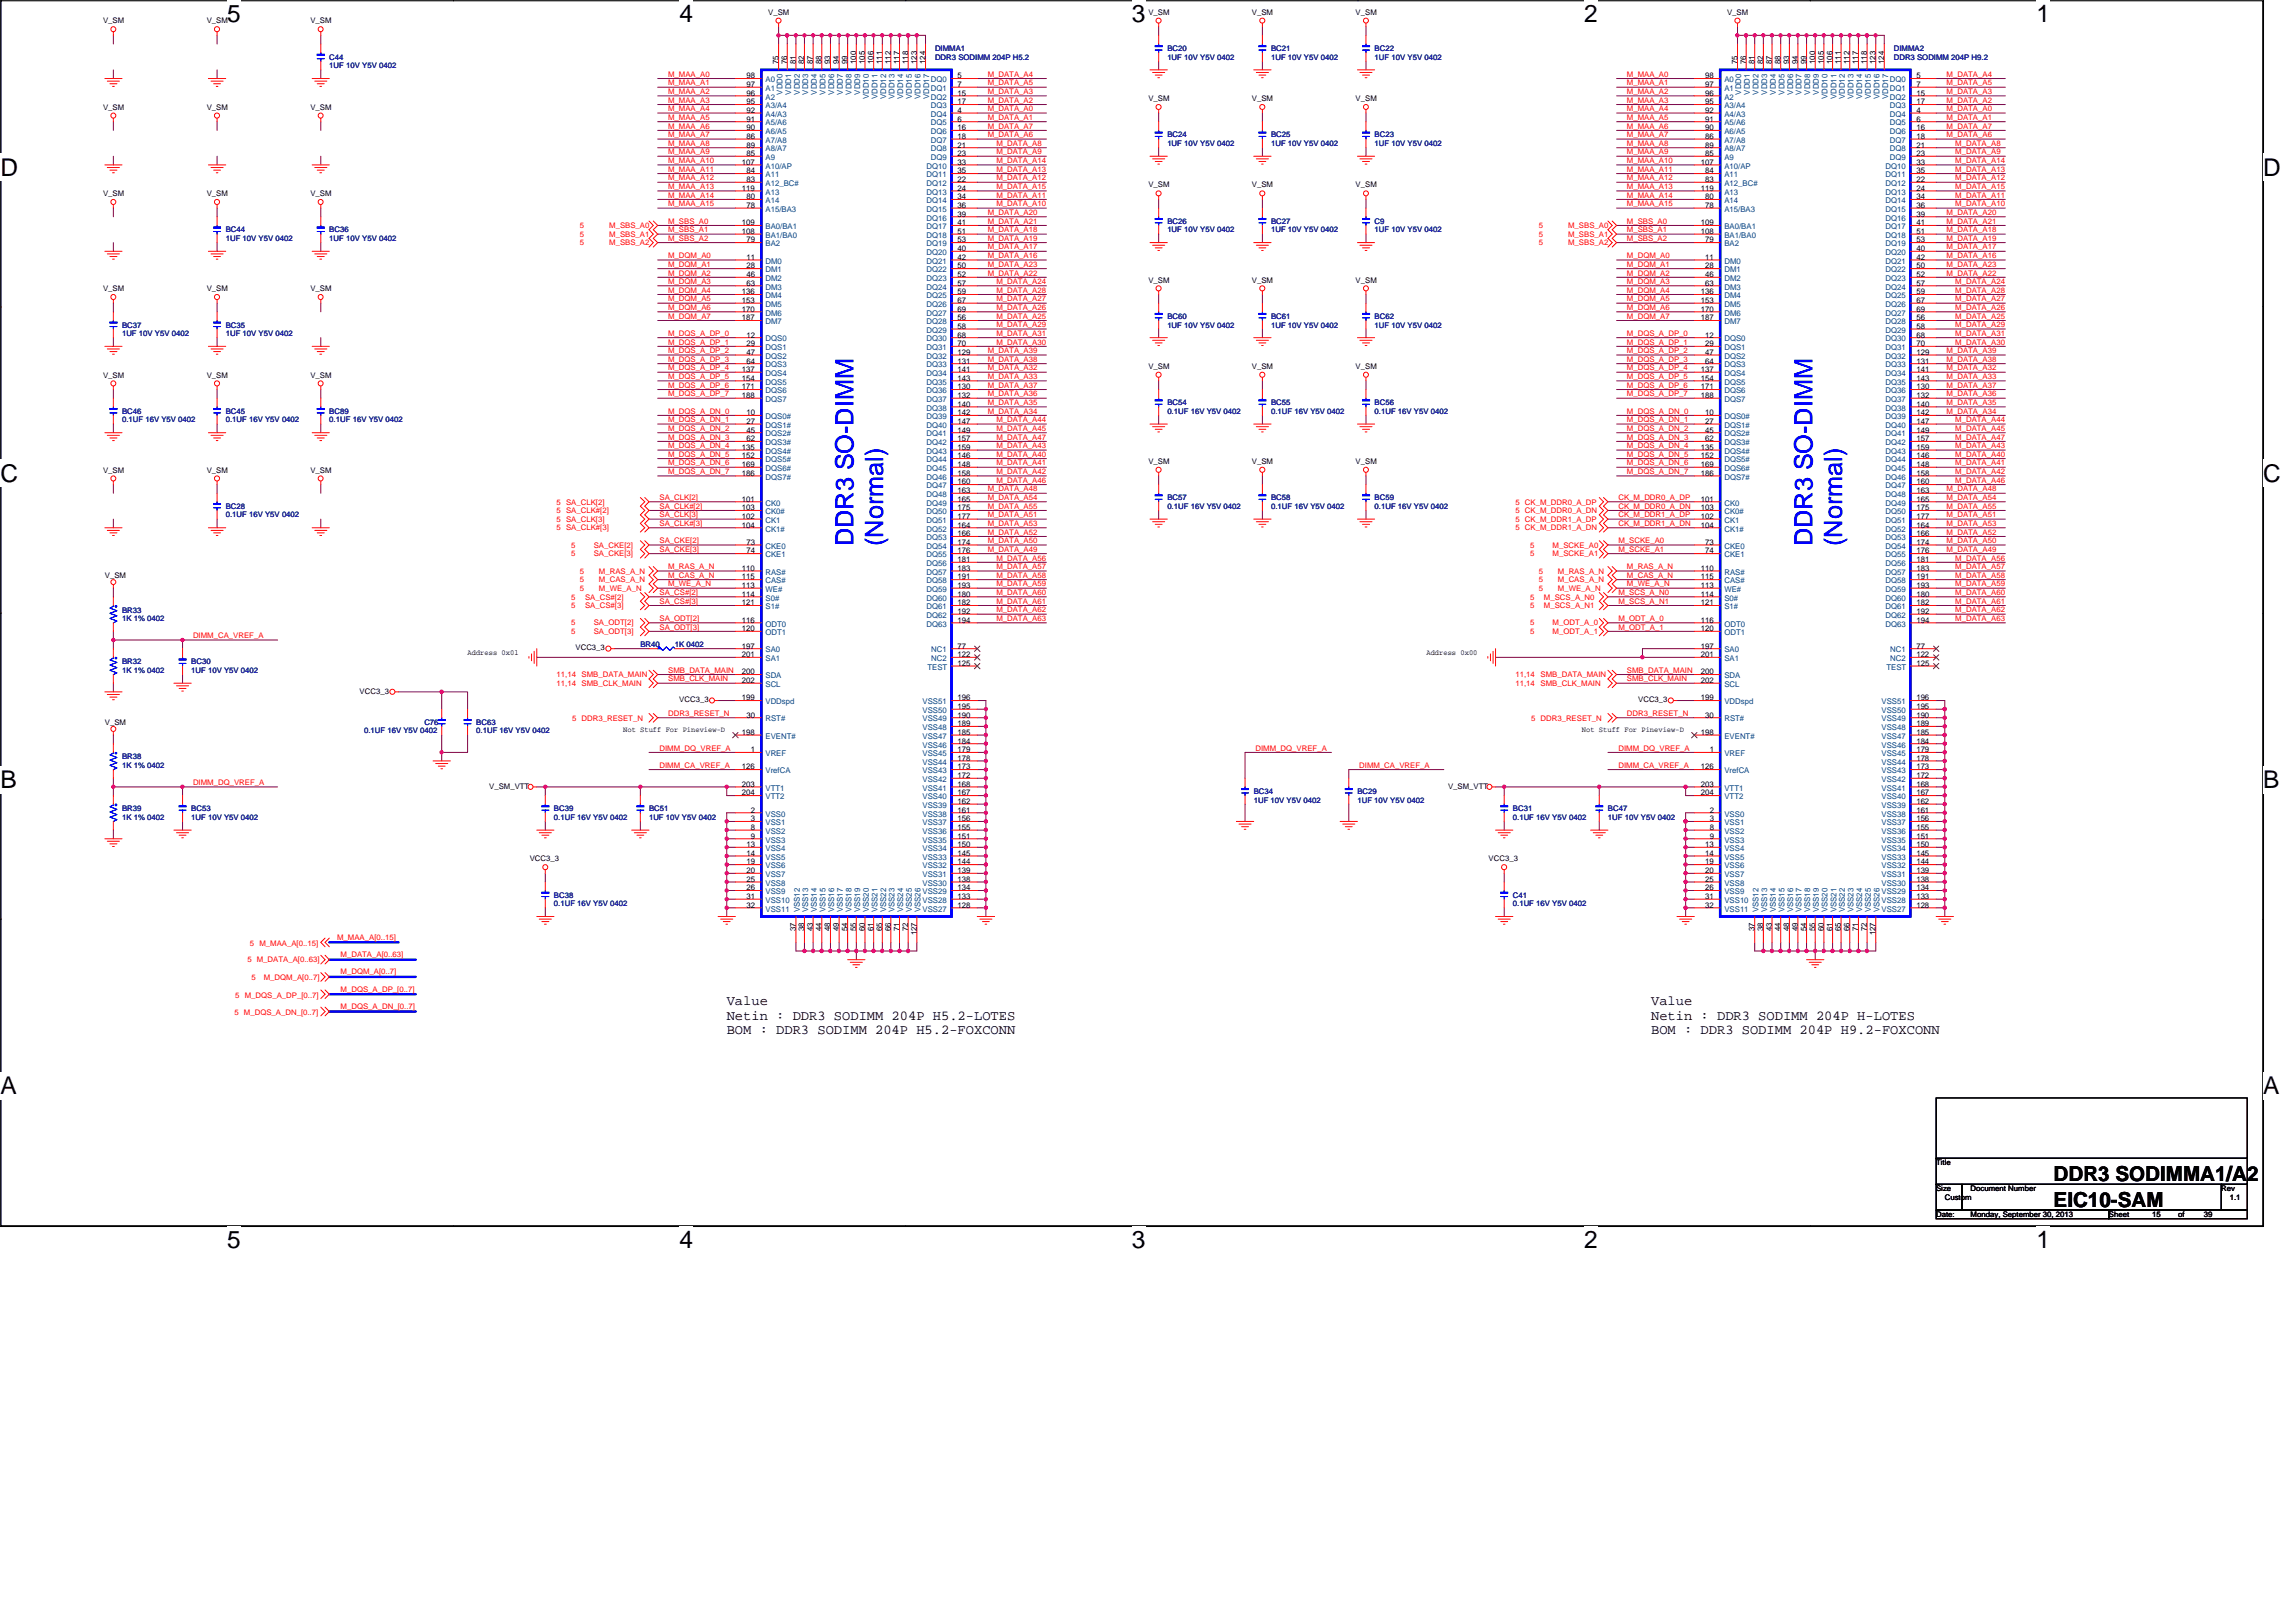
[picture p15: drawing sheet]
<svg xmlns="http://www.w3.org/2000/svg" width="297mm" height="210mm" viewBox="0 0 297 210" stroke-linecap="round" stroke-linejoin="round" font-family="sans-serif">
<defs><g id="words">
<g font-size="3.2">
<text x="29.4" y="2.9">5</text>
<text x="87.9" y="2.9">4</text>
<text x="146.4" y="2.9">3</text>
<text x="204.9" y="2.9">2</text>
<text x="263.5" y="2.9">1</text>
<text x=".1" y="22.7">D</text>
<text x="292.8" y="22.7">D</text>
<text x=".1" y="62.3">C</text>
<text x="292.8" y="62.3">C</text>
<text x=".1" y="101.9">B</text>
<text x="292.8" y="101.9">B</text>
<text x=".1" y="141.6">A</text>
<text x="292.8" y="141.6">A</text>
<text x="29.4" y="161.5">5</text>
<text x="87.9" y="161.5">4</text>
<text x="146.4" y="161.5">3</text>
<text x="204.9" y="161.5">2</text>
<text x="263.5" y="161.5">1</text>
</g>
<g font-size="3.2" fill="#00f">
<text x="110.4" y="70.6" transform="rotate(-90 110.4 70.6)">DDR3 SO-DIMM</text>
<text x="114.3" y="70.6" transform="rotate(-90 114.3 70.6)">(Normal)</text>
<text x="234.5" y="70.6" transform="rotate(-90 234.5 70.6)">DDR3 SO-DIMM</text>
<text x="238.3" y="70.6" transform="rotate(-90 238.3 70.6)">(Normal)</text>
</g>
<g font-size="2.7">
<text x="265.7" y="152.8">DDR3 SODIMMA1/A2</text>
<text x="265.7" y="156.1">EIC10-SAM</text>
</g>
<g font-size="1.8">
<text x="94" y="130">Value</text>
<text x="94" y="131.9">Netin : DDR3 SODIMM 204P H5.2-LOTES</text>
<text x="213.6" y="130">Value</text>
<text x="213.6" y="131.9">Netin : DDR3 SODIMM 204P H-LOTES</text>
<text x="94" y="133.8">BOM : DDR3 SODIMM 204P H5.2-FOXCONN</text>
<text x="213.6" y="133.8">BOM : DDR3 SODIMM 204P H9.2-FOXCONN</text>
</g>
<g font-size="1">
<text x="13.3" y="3">V_SM</text>
<text x="26.8" y="3">V_SM</text>
<text x="40.1" y="3">V_SM</text>
<text x="99.4" y="1.9">V_SM</text>
<text x="148.6" y="1.9">V_SM</text>
<text x="162" y="1.9">V_SM</text>
<text x="175.4" y="1.9">V_SM</text>
<text x="223.4" y="1.9">V_SM</text>
<text x="96.6" y="10.1">98</text>
<text x="96.6" y="11.3">97</text>
<text x="100.7" y="8.3" transform="rotate(-90 100.7 8.3)">75</text>
<text x="101.8" y="8.3" transform="rotate(-90 101.8 8.3)">76</text>
<text x="103" y="8.3" transform="rotate(-90 103 8.3)">81</text>
<text x="104.1" y="8.3" transform="rotate(-90 104.1 8.3)">82</text>
<text x="105.2" y="8.3" transform="rotate(-90 105.2 8.3)">87</text>
<text x="106.3" y="8.3" transform="rotate(-90 106.3 8.3)">88</text>
<text x="107.4" y="8.3" transform="rotate(-90 107.4 8.3)">93</text>
<text x="108.5" y="8.3" transform="rotate(-90 108.5 8.3)">94</text>
<text x="109.6" y="8.3" transform="rotate(-90 109.6 8.3)">99</text>
<text x="110.8" y="8.3" transform="rotate(-90 110.8 8.3)">100</text>
<text x="111.9" y="8.3" transform="rotate(-90 111.9 8.3)">105</text>
<text x="113" y="8.3" transform="rotate(-90 113 8.3)">106</text>
<text x="114.1" y="8.3" transform="rotate(-90 114.1 8.3)">111</text>
<text x="115.2" y="8.3" transform="rotate(-90 115.2 8.3)">112</text>
<text x="116.3" y="8.3" transform="rotate(-90 116.3 8.3)">117</text>
<text x="117.5" y="8.3" transform="rotate(-90 117.5 8.3)">118</text>
<text x="118.6" y="8.3" transform="rotate(-90 118.6 8.3)">123</text>
<text x="119.7" y="8.3" transform="rotate(-90 119.7 8.3)">124</text>
<text x="123.9" y="10.1">5</text>
<text x="123.9" y="11.3">7</text>
<text x="220.6" y="10.1">98</text>
<text x="220.6" y="11.3">97</text>
<text x="224.8" y="8.3" transform="rotate(-90 224.8 8.3)">75</text>
<text x="225.9" y="8.3" transform="rotate(-90 225.9 8.3)">76</text>
<text x="227" y="8.3" transform="rotate(-90 227 8.3)">81</text>
<text x="228.1" y="8.3" transform="rotate(-90 228.1 8.3)">82</text>
<text x="229.2" y="8.3" transform="rotate(-90 229.2 8.3)">87</text>
<text x="230.4" y="8.3" transform="rotate(-90 230.4 8.3)">88</text>
<text x="231.5" y="8.3" transform="rotate(-90 231.5 8.3)">93</text>
<text x="232.6" y="8.3" transform="rotate(-90 232.6 8.3)">94</text>
<text x="233.7" y="8.3" transform="rotate(-90 233.7 8.3)">99</text>
<text x="234.8" y="8.3" transform="rotate(-90 234.8 8.3)">100</text>
<text x="235.9" y="8.3" transform="rotate(-90 235.9 8.3)">105</text>
<text x="237.1" y="8.3" transform="rotate(-90 237.1 8.3)">106</text>
<text x="238.2" y="8.3" transform="rotate(-90 238.2 8.3)">111</text>
<text x="239.3" y="8.3" transform="rotate(-90 239.3 8.3)">112</text>
<text x="240.4" y="8.3" transform="rotate(-90 240.4 8.3)">117</text>
<text x="241.5" y="8.3" transform="rotate(-90 241.5 8.3)">118</text>
<text x="242.7" y="8.3" transform="rotate(-90 242.7 8.3)">123</text>
<text x="243.8" y="8.3" transform="rotate(-90 243.8 8.3)">124</text>
<text x="247.9" y="10.1">5</text>
<text x="247.9" y="11.3">7</text>
<text x="13.3" y="14.2">V_SM</text>
<text x="26.8" y="14.2">V_SM</text>
<text x="40.1" y="14.2">V_SM</text>
<text x="96.6" y="12.4">96</text>
<text x="96.6" y="13.5">95</text>
<text x="96.6" y="14.6">92</text>
<text x="96.6" y="15.7">91</text>
<text x="96.6" y="16.8">90</text>
<text x="96.6" y="18">86</text>
<text x="123.9" y="12.4">15</text>
<text x="123.9" y="13.5">17</text>
<text x="123.9" y="14.6">4</text>
<text x="123.9" y="15.7">6</text>
<text x="123.9" y="16.8">16</text>
<text x="123.9" y="18">18</text>
<text x="148.6" y="13.1">V_SM</text>
<text x="162" y="13.1">V_SM</text>
<text x="175.4" y="13.1">V_SM</text>
<text x="220.6" y="12.4">96</text>
<text x="220.6" y="13.5">95</text>
<text x="220.6" y="14.6">92</text>
<text x="220.6" y="15.7">91</text>
<text x="220.6" y="16.8">90</text>
<text x="220.6" y="18">86</text>
<text x="247.9" y="12.4">15</text>
<text x="247.9" y="13.5">17</text>
<text x="247.9" y="14.6">4</text>
<text x="247.9" y="15.7">6</text>
<text x="247.9" y="16.8">16</text>
<text x="247.9" y="18">18</text>
<text x="96" y="21.3">107</text>
<text x="96.6" y="19.1">89</text>
<text x="96.6" y="20.2">85</text>
<text x="96.6" y="22.4">84</text>
<text x="96.6" y="23.6">83</text>
<text x="123.9" y="19.1">21</text>
<text x="123.9" y="20.2">23</text>
<text x="123.9" y="21.3">33</text>
<text x="123.9" y="22.4">35</text>
<text x="123.9" y="23.6">22</text>
<text x="220" y="21.3">107</text>
<text x="220.6" y="19.1">89</text>
<text x="220.6" y="20.2">85</text>
<text x="220.6" y="22.4">84</text>
<text x="220.6" y="23.6">83</text>
<text x="247.9" y="19.1">21</text>
<text x="247.9" y="20.2">23</text>
<text x="247.9" y="21.3">33</text>
<text x="247.9" y="22.4">35</text>
<text x="247.9" y="23.6">22</text>
<text x="13.3" y="25.4">V_SM</text>
<text x="26.8" y="25.4">V_SM</text>
<text x="40.1" y="25.4">V_SM</text>
<text x="96" y="29.1">109</text>
<text x="96" y="24.7">119</text>
<text x="96.6" y="25.8">80</text>
<text x="96.6" y="26.9">78</text>
<text x="123.9" y="24.7">24</text>
<text x="123.9" y="25.8">34</text>
<text x="123.9" y="26.9">36</text>
<text x="123.9" y="28">39</text>
<text x="123.9" y="29.1">41</text>
<text x="148.6" y="24.3">V_SM</text>
<text x="162" y="24.3">V_SM</text>
<text x="175.4" y="24.3">V_SM</text>
<text x="220" y="29.1">109</text>
<text x="220" y="24.7">119</text>
<text x="220.6" y="25.8">80</text>
<text x="220.6" y="26.9">78</text>
<text x="247.9" y="24.7">24</text>
<text x="247.9" y="25.8">34</text>
<text x="247.9" y="26.9">36</text>
<text x="247.9" y="28">39</text>
<text x="247.9" y="29.1">41</text>
<text x="96" y="30.3">108</text>
<text x="96.6" y="33.6">11</text>
<text x="96.6" y="34.7">28</text>
<text x="96.6" y="35.9">46</text>
<text x="96.6" y="31.4">79</text>
<text x="123.9" y="30.3">51</text>
<text x="123.9" y="31.4">53</text>
<text x="123.9" y="32.5">40</text>
<text x="123.9" y="33.6">42</text>
<text x="123.9" y="34.7">50</text>
<text x="123.9" y="35.9">52</text>
<text x="220" y="30.3">108</text>
<text x="220.6" y="33.6">11</text>
<text x="220.6" y="34.7">28</text>
<text x="220.6" y="35.9">46</text>
<text x="220.6" y="31.4">79</text>
<text x="247.9" y="30.3">51</text>
<text x="247.9" y="31.4">53</text>
<text x="247.9" y="32.5">40</text>
<text x="247.9" y="33.6">42</text>
<text x="247.9" y="34.7">50</text>
<text x="247.9" y="35.9">52</text>
<text x="13.3" y="37.7">V_SM</text>
<text x="26.8" y="37.7">V_SM</text>
<text x="40.1" y="37.7">V_SM</text>
<text x="96" y="38.1">136</text>
<text x="96" y="39.2">153</text>
<text x="96" y="40.3">170</text>
<text x="96" y="41.4">187</text>
<text x="96.6" y="37">63</text>
<text x="123.9" y="37">57</text>
<text x="123.9" y="38.1">59</text>
<text x="123.9" y="39.2">67</text>
<text x="123.9" y="40.3">69</text>
<text x="123.9" y="41.4">56</text>
<text x="148.6" y="36.6">V_SM</text>
<text x="162" y="36.6">V_SM</text>
<text x="175.4" y="36.6">V_SM</text>
<text x="220" y="38.1">136</text>
<text x="220" y="39.2">153</text>
<text x="220" y="40.3">170</text>
<text x="220" y="41.4">187</text>
<text x="220.6" y="37">63</text>
<text x="247.9" y="37">57</text>
<text x="247.9" y="38.1">59</text>
<text x="247.9" y="39.2">67</text>
<text x="247.9" y="40.3">69</text>
<text x="247.9" y="41.4">56</text>
<text x="96.6" y="43.7">12</text>
<text x="96.6" y="44.8">29</text>
<text x="96.6" y="45.9">47</text>
<text x="96.6" y="47">64</text>
<text x="123.9" y="42.5">58</text>
<text x="123.9" y="43.7">68</text>
<text x="123.9" y="44.8">70</text>
<text x="123.9" y="45.9">129</text>
<text x="123.9" y="47">131</text>
<text x="148.6" y="47.7">V_SM</text>
<text x="162" y="47.7">V_SM</text>
<text x="175.4" y="47.7">V_SM</text>
<text x="220.6" y="43.7">12</text>
<text x="220.6" y="44.8">29</text>
<text x="220.6" y="45.9">47</text>
<text x="220.6" y="47">64</text>
<text x="247.9" y="42.5">58</text>
<text x="247.9" y="43.7">68</text>
<text x="247.9" y="44.8">70</text>
<text x="247.9" y="45.9">129</text>
<text x="247.9" y="47">131</text>
<text x="13.3" y="48.9">V_SM</text>
<text x="26.8" y="48.9">V_SM</text>
<text x="40.1" y="48.9">V_SM</text>
<text x="96" y="48.1">137</text>
<text x="96" y="49.3">154</text>
<text x="96" y="50.4">171</text>
<text x="96" y="51.5">188</text>
<text x="96.6" y="53.7">10</text>
<text x="123.9" y="48.1">141</text>
<text x="123.9" y="49.3">143</text>
<text x="123.9" y="50.4">130</text>
<text x="123.9" y="51.5">132</text>
<text x="123.9" y="52.6">140</text>
<text x="123.9" y="53.7">142</text>
<text x="220" y="48.1">137</text>
<text x="220" y="49.3">154</text>
<text x="220" y="50.4">171</text>
<text x="220" y="51.5">188</text>
<text x="220.6" y="53.7">10</text>
<text x="247.9" y="48.1">141</text>
<text x="247.9" y="49.3">143</text>
<text x="247.9" y="50.4">130</text>
<text x="247.9" y="51.5">132</text>
<text x="247.9" y="52.6">140</text>
<text x="247.9" y="53.7">142</text>
<text x="96" y="58.2">135</text>
<text x="96" y="59.3">152</text>
<text x="96.6" y="54.8">27</text>
<text x="96.6" y="56">45</text>
<text x="96.6" y="57.1">62</text>
<text x="123.9" y="54.8">147</text>
<text x="123.9" y="56">149</text>
<text x="123.9" y="57.1">157</text>
<text x="123.9" y="58.2">159</text>
<text x="123.9" y="59.3">146</text>
<text x="220" y="58.2">135</text>
<text x="220" y="59.3">152</text>
<text x="220.6" y="54.8">27</text>
<text x="220.6" y="56">45</text>
<text x="220.6" y="57.1">62</text>
<text x="247.9" y="54.8">147</text>
<text x="247.9" y="56">149</text>
<text x="247.9" y="57.1">157</text>
<text x="247.9" y="58.2">159</text>
<text x="247.9" y="59.3">146</text>
<text x="13.3" y="61.2">V_SM</text>
<text x="26.8" y="61.2">V_SM</text>
<text x="40.1" y="61.2">V_SM</text>
<text x="96" y="64.9">101</text>
<text x="96" y="60.4">169</text>
<text x="96" y="61.6">186</text>
<text x="123.9" y="60.4">148</text>
<text x="123.9" y="61.6">158</text>
<text x="123.9" y="62.7">160</text>
<text x="123.9" y="63.8">163</text>
<text x="123.9" y="64.9">165</text>
<text x="148.6" y="60">V_SM</text>
<text x="162" y="60">V_SM</text>
<text x="175.4" y="60">V_SM</text>
<text x="220" y="64.9">101</text>
<text x="220" y="60.4">169</text>
<text x="220" y="61.6">186</text>
<text x="247.9" y="60.4">148</text>
<text x="247.9" y="61.6">158</text>
<text x="247.9" y="62.7">160</text>
<text x="247.9" y="63.8">163</text>
<text x="247.9" y="64.9">165</text>
<text x="96" y="66">103</text>
<text x="96" y="67.1">102</text>
<text x="96" y="68.3">104</text>
<text x="96.6" y="70.5">73</text>
<text x="96.6" y="71.6">74</text>
<text x="123.9" y="66">175</text>
<text x="123.9" y="67.1">177</text>
<text x="123.9" y="68.3">164</text>
<text x="123.9" y="69.4">166</text>
<text x="123.9" y="70.5">174</text>
<text x="123.9" y="71.6">176</text>
<text x="220" y="66">103</text>
<text x="220" y="67.1">102</text>
<text x="220" y="68.3">104</text>
<text x="220.6" y="70.5">73</text>
<text x="220.6" y="71.6">74</text>
<text x="247.9" y="66">175</text>
<text x="247.9" y="67.1">177</text>
<text x="247.9" y="68.3">164</text>
<text x="247.9" y="69.4">166</text>
<text x="247.9" y="70.5">174</text>
<text x="247.9" y="71.6">176</text>
<text x="13.6" y="74.8">V_SM</text>
<text x="96" y="73.9">110</text>
<text x="96" y="75">115</text>
<text x="96" y="76.1">113</text>
<text x="96" y="77.2">114</text>
<text x="123.9" y="72.7">181</text>
<text x="123.9" y="73.9">183</text>
<text x="123.9" y="75">191</text>
<text x="123.9" y="76.1">193</text>
<text x="123.9" y="77.2">180</text>
<text x="220" y="73.9">110</text>
<text x="220" y="75">115</text>
<text x="220" y="76.1">113</text>
<text x="220" y="77.2">114</text>
<text x="247.9" y="72.7">181</text>
<text x="247.9" y="73.9">183</text>
<text x="247.9" y="75">191</text>
<text x="247.9" y="76.1">193</text>
<text x="247.9" y="77.2">180</text>
<text x="96" y="78.3">121</text>
<text x="96" y="83.9">197</text>
<text x="96" y="80.6">116</text>
<text x="96" y="81.7">120</text>
<text x="123.9" y="83.9">77</text>
<text x="123.9" y="78.3">182</text>
<text x="123.9" y="79.4">192</text>
<text x="123.9" y="80.6">194</text>
<text x="220" y="78.3">121</text>
<text x="220" y="83.9">197</text>
<text x="220" y="80.6">116</text>
<text x="220" y="81.7">120</text>
<text x="247.9" y="83.9">77</text>
<text x="247.9" y="78.3">182</text>
<text x="247.9" y="79.4">192</text>
<text x="247.9" y="80.6">194</text>
<text x="46.5" y="89.7">VCC3_3</text>
<text x="60.5" y="84.7">Address 0x01</text>
<text x="74.5" y="84.2">VCC3_3</text>
<text x="96" y="85">201</text>
<text x="96" y="87.2">200</text>
<text x="96" y="88.4">202</text>
<text x="123.9" y="85">122</text>
<text x="123.9" y="86.1">125</text>
<text x="184.5" y="84.7">Address 0x00</text>
<text x="220" y="85">201</text>
<text x="220" y="87.2">200</text>
<text x="220" y="88.4">202</text>
<text x="247.9" y="85">122</text>
<text x="247.9" y="86.1">125</text>
<text x="13.6" y="93.8">V_SM</text>
<text x="80.6" y="94.8">Not Stuff For Pineview-D</text>
<text x="87.9" y="90.9">VCC3_3</text>
<text x="96" y="90.6">199</text>
<text x="96" y="95.1">198</text>
<text x="96.6" y="92.8">30</text>
<text x="123.9" y="94">189</text>
<text x="123.9" y="95.1">185</text>
<text x="123.9" y="90.6">196</text>
<text x="123.9" y="92.8">190</text>
<text x="123.9" y="91.7">195</text>
<text x="204.7" y="94.8">Not Stuff For Pineview-D</text>
<text x="211.9" y="90.9">VCC3_3</text>
<text x="220" y="90.6">199</text>
<text x="220" y="95.1">198</text>
<text x="220.6" y="92.8">30</text>
<text x="247.9" y="94">189</text>
<text x="247.9" y="95.1">185</text>
<text x="247.9" y="90.6">196</text>
<text x="247.9" y="92.8">190</text>
<text x="247.9" y="91.7">195</text>
<text x="96" y="99.5">126</text>
<text x="96" y="101.8">203</text>
<text x="97.1" y="97.3">1</text>
<text x="123.9" y="96.2">184</text>
<text x="123.9" y="97.3">179</text>
<text x="123.9" y="98.4">178</text>
<text x="123.9" y="99.5">173</text>
<text x="123.9" y="100.7">172</text>
<text x="123.9" y="101.8">168</text>
<text x="220" y="99.5">126</text>
<text x="220" y="101.8">203</text>
<text x="221.2" y="97.3">1</text>
<text x="247.9" y="96.2">184</text>
<text x="247.9" y="97.3">179</text>
<text x="247.9" y="98.4">178</text>
<text x="247.9" y="99.5">173</text>
<text x="247.9" y="100.7">172</text>
<text x="247.9" y="101.8">168</text>
<text x="63.3" y="102">V_SM_VTT</text>
<text x="96" y="102.9">204</text>
<text x="97.1" y="105.1">2</text>
<text x="97.1" y="106.3">3</text>
<text x="97.1" y="107.4">8</text>
<text x="123.9" y="107.4">155</text>
<text x="123.9" y="106.3">156</text>
<text x="123.9" y="105.1">161</text>
<text x="123.9" y="102.9">167</text>
<text x="123.9" y="104">162</text>
<text x="187.3" y="102">V_SM_VTT</text>
<text x="220" y="102.9">204</text>
<text x="221.2" y="105.1">2</text>
<text x="221.2" y="106.3">3</text>
<text x="221.2" y="107.4">8</text>
<text x="247.9" y="107.4">155</text>
<text x="247.9" y="106.3">156</text>
<text x="247.9" y="105.1">161</text>
<text x="247.9" y="102.9">167</text>
<text x="247.9" y="104">162</text>
<text x="68.5" y="111.4">VCC3_3</text>
<text x="96.6" y="109.6">13</text>
<text x="96.6" y="110.7">14</text>
<text x="96.6" y="111.8">19</text>
<text x="96.6" y="113">20</text>
<text x="97.1" y="108.5">9</text>
<text x="123.9" y="109.6">150</text>
<text x="123.9" y="108.5">151</text>
<text x="123.9" y="110.7">145</text>
<text x="123.9" y="111.8">144</text>
<text x="123.9" y="113">139</text>
<text x="192.6" y="111.4">VCC3_3</text>
<text x="220.6" y="109.6">13</text>
<text x="220.6" y="110.7">14</text>
<text x="220.6" y="111.8">19</text>
<text x="220.6" y="113">20</text>
<text x="221.2" y="108.5">9</text>
<text x="247.9" y="109.6">150</text>
<text x="247.9" y="108.5">151</text>
<text x="247.9" y="110.7">145</text>
<text x="247.9" y="111.8">144</text>
<text x="247.9" y="113">139</text>
<text x="96.6" y="114.1">25</text>
<text x="96.6" y="115.2">26</text>
<text x="96.6" y="116.3">31</text>
<text x="96.6" y="117.4">32</text>
<text x="123.9" y="114.1">138</text>
<text x="123.9" y="115.2">134</text>
<text x="123.9" y="116.3">133</text>
<text x="123.9" y="117.4">128</text>
<text x="220.6" y="114.1">25</text>
<text x="220.6" y="115.2">26</text>
<text x="220.6" y="116.3">31</text>
<text x="220.6" y="117.4">32</text>
<text x="247.9" y="114.1">138</text>
<text x="247.9" y="115.2">134</text>
<text x="247.9" y="116.3">133</text>
<text x="247.9" y="117.4">128</text>
<text x="103" y="120.5" transform="rotate(-90 103 120.5)">37</text>
<text x="104.1" y="120.5" transform="rotate(-90 104.1 120.5)">38</text>
<text x="105.2" y="120.5" transform="rotate(-90 105.2 120.5)">43</text>
<text x="106.3" y="120.5" transform="rotate(-90 106.3 120.5)">44</text>
<text x="107.4" y="120.5" transform="rotate(-90 107.4 120.5)">48</text>
<text x="108.5" y="120.5" transform="rotate(-90 108.5 120.5)">49</text>
<text x="109.6" y="120.5" transform="rotate(-90 109.6 120.5)">54</text>
<text x="110.8" y="120.5" transform="rotate(-90 110.8 120.5)">55</text>
<text x="111.9" y="120.5" transform="rotate(-90 111.9 120.5)">60</text>
<text x="113" y="120.5" transform="rotate(-90 113 120.5)">61</text>
<text x="114.1" y="120.5" transform="rotate(-90 114.1 120.5)">65</text>
<text x="115.2" y="120.5" transform="rotate(-90 115.2 120.5)">66</text>
<text x="116.3" y="120.5" transform="rotate(-90 116.3 120.5)">71</text>
<text x="117.5" y="120.5" transform="rotate(-90 117.5 120.5)">72</text>
<text x="118.6" y="121" transform="rotate(-90 118.6 121)">127</text>
<text x="227" y="120.5" transform="rotate(-90 227 120.5)">37</text>
<text x="228.1" y="120.5" transform="rotate(-90 228.1 120.5)">38</text>
<text x="229.2" y="120.5" transform="rotate(-90 229.2 120.5)">43</text>
<text x="230.4" y="120.5" transform="rotate(-90 230.4 120.5)">44</text>
<text x="231.5" y="120.5" transform="rotate(-90 231.5 120.5)">48</text>
<text x="232.6" y="120.5" transform="rotate(-90 232.6 120.5)">49</text>
<text x="233.7" y="120.5" transform="rotate(-90 233.7 120.5)">54</text>
<text x="234.8" y="120.5" transform="rotate(-90 234.8 120.5)">55</text>
<text x="235.9" y="120.5" transform="rotate(-90 235.9 120.5)">60</text>
<text x="237.1" y="120.5" transform="rotate(-90 237.1 120.5)">61</text>
<text x="238.2" y="120.5" transform="rotate(-90 238.2 120.5)">65</text>
<text x="239.3" y="120.5" transform="rotate(-90 239.3 120.5)">66</text>
<text x="240.4" y="120.5" transform="rotate(-90 240.4 120.5)">71</text>
<text x="241.5" y="120.5" transform="rotate(-90 241.5 120.5)">72</text>
<text x="242.7" y="121" transform="rotate(-90 242.7 121)">127</text>
<text x="250.5" y="150.8">Title</text>
<text x="250.5" y="154.1">Size</text>
<text x="251.6" y="155.2">Custom</text>
<text x="254.9" y="154.1">Document Number</text>
<text x="287.4" y="154.1">Rev</text>
<text x="288.5" y="155.2">1.1</text>
<text x="250.5" y="157.5">Date:</text>
<text x="254.9" y="157.5">Monday, September 30, 2013</text>
<text x="272.8" y="157.5">Sheet</text>
<text x="278.4" y="157.5">15</text>
<text x="281.8" y="157.5">of</text>
<text x="285.1" y="157.5">39</text>
</g>
<g font-size="1" fill="#000080">
<text x="42.6" y="8.8">1UF 10V Y5V 0402</text>
<text x="42.6" y="7.7">C44</text>
<text x="121" y="6.6">DIMMA1</text>
<text x="121" y="7.7">DDR3 SODIMM 204P H5.2</text>
<text x="151" y="7.7">1UF 10V Y5V 0402</text>
<text x="151" y="6.6">BC20</text>
<text x="164.4" y="7.7">1UF 10V Y5V 0402</text>
<text x="164.4" y="6.6">BC21</text>
<text x="177.8" y="7.7">1UF 10V Y5V 0402</text>
<text x="177.8" y="6.6">BC22</text>
<text x="245" y="6.6">DIMMA2</text>
<text x="245" y="7.7">DDR3 SODIMM 204P H9.2</text>
<text x="151" y="17.8">BC24</text>
<text x="164.4" y="17.8">BC25</text>
<text x="177.8" y="17.8">BC23</text>
<text x="151" y="18.9">1UF 10V Y5V 0402</text>
<text x="164.4" y="18.9">1UF 10V Y5V 0402</text>
<text x="177.8" y="18.9">1UF 10V Y5V 0402</text>
<text x="151" y="29">BC26</text>
<text x="164.4" y="29">BC27</text>
<text x="177.8" y="29">C9</text>
<text x="29.2" y="31.2">1UF 10V Y5V 0402</text>
<text x="29.2" y="30.1">BC44</text>
<text x="42.6" y="31.2">1UF 10V Y5V 0402</text>
<text x="42.6" y="30.1">BC36</text>
<text x="151" y="30.1">1UF 10V Y5V 0402</text>
<text x="164.4" y="30.1">1UF 10V Y5V 0402</text>
<text x="177.8" y="30.1">1UF 10V Y5V 0402</text>
<text x="151" y="41.3">BC60</text>
<text x="164.4" y="41.3">BC61</text>
<text x="177.8" y="41.3">BC62</text>
<text x="15.8" y="43.5">1UF 10V Y5V 0402</text>
<text x="15.8" y="42.4">BC37</text>
<text x="29.2" y="43.5">1UF 10V Y5V 0402</text>
<text x="29.2" y="42.4">BC35</text>
<text x="151" y="42.4">1UF 10V Y5V 0402</text>
<text x="164.4" y="42.4">1UF 10V Y5V 0402</text>
<text x="177.8" y="42.4">1UF 10V Y5V 0402</text>
<text x="15.8" y="53.6">BC46</text>
<text x="29.2" y="53.6">BC45</text>
<text x="42.6" y="53.6">BC89</text>
<text x="151" y="53.6">0.1UF 16V Y5V 0402</text>
<text x="151" y="52.4">BC54</text>
<text x="164.4" y="53.6">0.1UF 16V Y5V 0402</text>
<text x="164.4" y="52.4">BC55</text>
<text x="177.8" y="53.6">0.1UF 16V Y5V 0402</text>
<text x="177.8" y="52.4">BC56</text>
<text x="15.8" y="54.7">0.1UF 16V Y5V 0402</text>
<text x="29.2" y="54.7">0.1UF 16V Y5V 0402</text>
<text x="42.6" y="54.7">0.1UF 16V Y5V 0402</text>
<text x="29.2" y="65.8">BC28</text>
<text x="151" y="65.8">0.1UF 16V Y5V 0402</text>
<text x="151" y="64.7">BC57</text>
<text x="164.4" y="65.8">0.1UF 16V Y5V 0402</text>
<text x="164.4" y="64.7">BC58</text>
<text x="177.8" y="65.8">0.1UF 16V Y5V 0402</text>
<text x="177.8" y="64.7">BC59</text>
<text x="29.2" y="67">0.1UF 16V Y5V 0402</text>
<text x="15.8" y="79.2">BR33</text>
<text x="15.8" y="80.4">1K 1% 0402</text>
<text x="82.8" y="83.7">BR40</text>
<text x="87.3" y="83.7">1K 0402</text>
<text x="15.8" y="86">BR32</text>
<text x="15.8" y="87.1">1K 1% 0402</text>
<text x="24.7" y="87.1">1UF 10V Y5V 0402</text>
<text x="24.7" y="86">BC30</text>
<text x="47.1" y="94.9">0.1UF 16V Y5V 0402</text>
<text x="54.9" y="93.8">C76</text>
<text x="61.6" y="94.9">0.1UF 16V Y5V 0402</text>
<text x="61.6" y="93.8">BC63</text>
<text x="15.8" y="98.3">BR38</text>
<text x="15.8" y="99.4">1K 1% 0402</text>
<text x="15.8" y="104.9">BR39</text>
<text x="15.8" y="106.1">1K 1% 0402</text>
<text x="24.7" y="106.1">1UF 10V Y5V 0402</text>
<text x="24.7" y="104.9">BC53</text>
<text x="71.7" y="106.1">0.1UF 16V Y5V 0402</text>
<text x="71.7" y="104.9">BC39</text>
<text x="84" y="106.1">1UF 10V Y5V 0402</text>
<text x="84" y="104.9">BC51</text>
<text x="162.2" y="103.8">1UF 10V Y5V 0402</text>
<text x="162.2" y="102.7">BC34</text>
<text x="175.6" y="103.8">1UF 10V Y5V 0402</text>
<text x="175.6" y="102.7">BC29</text>
<text x="195.7" y="106.1">0.1UF 16V Y5V 0402</text>
<text x="195.7" y="104.9">BC31</text>
<text x="208" y="106.1">1UF 10V Y5V 0402</text>
<text x="208" y="104.9">BC47</text>
<text x="71.7" y="117.2">0.1UF 16V Y5V 0402</text>
<text x="71.7" y="116.1">BC38</text>
<text x="195.7" y="117.2">0.1UF 16V Y5V 0402</text>
<text x="195.7" y="116.1">C41</text>
</g>
<g font-size="1" fill="#f00">
<text x="86.4" y="11">M_MAA_A1</text>
<text x="86.4" y="9.9">M_MAA_A0</text>
<text x="127.8" y="9.9">M_DATA_A4</text>
<text x="127.8" y="11">M_DATA_A5</text>
<text x="210.5" y="11">M_MAA_A1</text>
<text x="210.5" y="9.9">M_MAA_A0</text>
<text x="251.8" y="9.9">M_DATA_A4</text>
<text x="251.8" y="11">M_DATA_A5</text>
<text x="86.4" y="13.3">M_MAA_A3</text>
<text x="86.4" y="12.2">M_MAA_A2</text>
<text x="86.4" y="14.4">M_MAA_A4</text>
<text x="86.4" y="16.6">M_MAA_A6</text>
<text x="86.4" y="15.5">M_MAA_A5</text>
<text x="86.4" y="17.8">M_MAA_A7</text>
<text x="127.8" y="16.6">M_DATA_A7</text>
<text x="127.8" y="15.5">M_DATA_A1</text>
<text x="127.8" y="14.4">M_DATA_A0</text>
<text x="127.8" y="13.3">M_DATA_A2</text>
<text x="127.8" y="12.2">M_DATA_A3</text>
<text x="127.8" y="17.8">M_DATA_A6</text>
<text x="210.5" y="13.3">M_MAA_A3</text>
<text x="210.5" y="12.2">M_MAA_A2</text>
<text x="210.5" y="14.4">M_MAA_A4</text>
<text x="210.5" y="16.6">M_MAA_A6</text>
<text x="210.5" y="15.5">M_MAA_A5</text>
<text x="210.5" y="17.8">M_MAA_A7</text>
<text x="251.8" y="16.6">M_DATA_A7</text>
<text x="251.8" y="15.5">M_DATA_A1</text>
<text x="251.8" y="14.4">M_DATA_A0</text>
<text x="251.8" y="13.3">M_DATA_A2</text>
<text x="251.8" y="12.2">M_DATA_A3</text>
<text x="251.8" y="17.8">M_DATA_A6</text>
<text x="86.4" y="18.9">M_MAA_A8</text>
<text x="86.4" y="20">M_MAA_A9</text>
<text x="86.4" y="23.3">M_MAA_A12</text>
<text x="86.4" y="22.2">M_MAA_A11</text>
<text x="86.4" y="21.1">M_MAA_A10</text>
<text x="128.9" y="20">M_DATA_A9</text>
<text x="128.9" y="22.2">M_DATA_A13</text>
<text x="128.9" y="23.3">M_DATA_A12</text>
<text x="128.9" y="21.1">M_DATA_A14</text>
<text x="128.9" y="18.9">M_DATA_A8</text>
<text x="210.5" y="18.9">M_MAA_A8</text>
<text x="210.5" y="20">M_MAA_A9</text>
<text x="210.5" y="23.3">M_MAA_A12</text>
<text x="210.5" y="22.2">M_MAA_A11</text>
<text x="210.5" y="21.1">M_MAA_A10</text>
<text x="253" y="20">M_DATA_A9</text>
<text x="253" y="22.2">M_DATA_A13</text>
<text x="253" y="23.3">M_DATA_A12</text>
<text x="253" y="21.1">M_DATA_A14</text>
<text x="253" y="18.9">M_DATA_A8</text>
<text x="75" y="29.5">5</text>
<text x="78.8" y="29.5">M_SBS_A0</text>
<text x="86.4" y="25.6">M_MAA_A14</text>
<text x="86.4" y="24.5">M_MAA_A13</text>
<text x="86.4" y="28.9">M_SBS_A0</text>
<text x="86.4" y="26.7">M_MAA_A15</text>
<text x="127.8" y="28.9">M_DATA_A21</text>
<text x="127.8" y="27.8">M_DATA_A20</text>
<text x="128.9" y="26.7">M_DATA_A10</text>
<text x="128.9" y="25.6">M_DATA_A11</text>
<text x="128.9" y="24.5">M_DATA_A15</text>
<text x="199.1" y="29.5">5</text>
<text x="202.9" y="29.5">M_SBS_A0</text>
<text x="210.5" y="25.6">M_MAA_A14</text>
<text x="210.5" y="24.5">M_MAA_A13</text>
<text x="210.5" y="28.9">M_SBS_A0</text>
<text x="210.5" y="26.7">M_MAA_A15</text>
<text x="251.8" y="28.9">M_DATA_A21</text>
<text x="251.8" y="27.8">M_DATA_A20</text>
<text x="253" y="26.7">M_DATA_A10</text>
<text x="253" y="25.6">M_DATA_A11</text>
<text x="253" y="24.5">M_DATA_A15</text>
<text x="75" y="30.6">5</text>
<text x="75" y="31.7">5</text>
<text x="78.8" y="30.6">M_SBS_A1</text>
<text x="78.8" y="31.7">M_SBS_A2</text>
<text x="86.4" y="35.6">M_DQM_A2</text>
<text x="86.4" y="34.5">M_DQM_A1</text>
<text x="86.4" y="30.1">M_SBS_A1</text>
<text x="86.4" y="31.2">M_SBS_A2</text>
<text x="86.4" y="33.4">M_DQM_A0</text>
<text x="127.8" y="31.2">M_DATA_A19</text>
<text x="127.8" y="30.1">M_DATA_A18</text>
<text x="127.8" y="33.4">M_DATA_A16</text>
<text x="127.8" y="35.6">M_DATA_A22</text>
<text x="127.8" y="34.5">M_DATA_A23</text>
<text x="127.8" y="32.3">M_DATA_A17</text>
<text x="199.1" y="30.6">5</text>
<text x="199.1" y="31.7">5</text>
<text x="202.9" y="30.6">M_SBS_A1</text>
<text x="202.9" y="31.7">M_SBS_A2</text>
<text x="210.5" y="35.6">M_DQM_A2</text>
<text x="210.5" y="34.5">M_DQM_A1</text>
<text x="210.5" y="30.1">M_SBS_A1</text>
<text x="210.5" y="31.2">M_SBS_A2</text>
<text x="210.5" y="33.4">M_DQM_A0</text>
<text x="251.8" y="31.2">M_DATA_A19</text>
<text x="251.8" y="30.1">M_DATA_A18</text>
<text x="251.8" y="33.4">M_DATA_A16</text>
<text x="251.8" y="35.6">M_DATA_A22</text>
<text x="251.8" y="34.5">M_DATA_A23</text>
<text x="251.8" y="32.3">M_DATA_A17</text>
<text x="86.4" y="41.2">M_DQM_A7</text>
<text x="86.4" y="40.1">M_DQM_A6</text>
<text x="86.4" y="39">M_DQM_A5</text>
<text x="86.4" y="36.7">M_DQM_A3</text>
<text x="86.4" y="37.9">M_DQM_A4</text>
<text x="128.9" y="41.2">M_DATA_A25</text>
<text x="128.9" y="40.1">M_DATA_A26</text>
<text x="128.9" y="37.9">M_DATA_A28</text>
<text x="128.9" y="36.7">M_DATA_A24</text>
<text x="128.9" y="39">M_DATA_A27</text>
<text x="210.5" y="41.2">M_DQM_A7</text>
<text x="210.5" y="40.1">M_DQM_A6</text>
<text x="210.5" y="39">M_DQM_A5</text>
<text x="210.5" y="36.7">M_DQM_A3</text>
<text x="210.5" y="37.9">M_DQM_A4</text>
<text x="253" y="41.2">M_DATA_A25</text>
<text x="253" y="40.1">M_DATA_A26</text>
<text x="253" y="37.9">M_DATA_A28</text>
<text x="253" y="36.7">M_DATA_A24</text>
<text x="253" y="39">M_DATA_A27</text>
<text x="86.4" y="47.9">M_DQS_A_DP_4</text>
<text x="86.4" y="43.5">M_DQS_A_DP_0</text>
<text x="86.4" y="46.8">M_DQS_A_DP_3</text>
<text x="86.4" y="45.7">M_DQS_A_DP_2</text>
<text x="86.4" y="44.6">M_DQS_A_DP_1</text>
<text x="127.8" y="45.7">M_DATA_A39</text>
<text x="127.8" y="47.9">M_DATA_A32</text>
<text x="127.8" y="46.8">M_DATA_A38</text>
<text x="128.9" y="43.5">M_DATA_A31</text>
<text x="128.9" y="42.3">M_DATA_A29</text>
<text x="128.9" y="44.6">M_DATA_A30</text>
<text x="210.5" y="47.9">M_DQS_A_DP_4</text>
<text x="210.5" y="43.5">M_DQS_A_DP_0</text>
<text x="210.5" y="46.8">M_DQS_A_DP_3</text>
<text x="210.5" y="45.7">M_DQS_A_DP_2</text>
<text x="210.5" y="44.6">M_DQS_A_DP_1</text>
<text x="251.8" y="45.7">M_DATA_A39</text>
<text x="251.8" y="47.9">M_DATA_A32</text>
<text x="251.8" y="46.8">M_DATA_A38</text>
<text x="253" y="43.5">M_DATA_A31</text>
<text x="253" y="42.3">M_DATA_A29</text>
<text x="253" y="44.6">M_DATA_A30</text>
<text x="86.4" y="51.3">M_DQS_A_DP_7</text>
<text x="86.4" y="49">M_DQS_A_DP_5</text>
<text x="86.4" y="50.2">M_DQS_A_DP_6</text>
<text x="86.4" y="53.5">M_DQS_A_DN_0</text>
<text x="127.8" y="53.5">M_DATA_A34</text>
<text x="127.8" y="52.4">M_DATA_A35</text>
<text x="127.8" y="51.3">M_DATA_A36</text>
<text x="127.8" y="50.2">M_DATA_A37</text>
<text x="127.8" y="49">M_DATA_A33</text>
<text x="210.5" y="51.3">M_DQS_A_DP_7</text>
<text x="210.5" y="49">M_DQS_A_DP_5</text>
<text x="210.5" y="50.2">M_DQS_A_DP_6</text>
<text x="210.5" y="53.5">M_DQS_A_DN_0</text>
<text x="251.8" y="53.5">M_DATA_A34</text>
<text x="251.8" y="52.4">M_DATA_A35</text>
<text x="251.8" y="51.3">M_DATA_A36</text>
<text x="251.8" y="50.2">M_DATA_A37</text>
<text x="251.8" y="49">M_DATA_A33</text>
<text x="86.4" y="54.6">M_DQS_A_DN_1</text>
<text x="86.4" y="55.8">M_DQS_A_DN_2</text>
<text x="86.4" y="58">M_DQS_A_DN_4</text>
<text x="86.4" y="59.1">M_DQS_A_DN_5</text>
<text x="86.4" y="56.9">M_DQS_A_DN_3</text>
<text x="128.9" y="55.8">M_DATA_A45</text>
<text x="128.9" y="56.9">M_DATA_A47</text>
<text x="128.9" y="58">M_DATA_A43</text>
<text x="128.9" y="54.6">M_DATA_A44</text>
<text x="128.9" y="59.1">M_DATA_A40</text>
<text x="210.5" y="54.6">M_DQS_A_DN_1</text>
<text x="210.5" y="55.8">M_DQS_A_DN_2</text>
<text x="210.5" y="58">M_DQS_A_DN_4</text>
<text x="210.5" y="59.1">M_DQS_A_DN_5</text>
<text x="210.5" y="56.9">M_DQS_A_DN_3</text>
<text x="253" y="55.8">M_DATA_A45</text>
<text x="253" y="56.9">M_DATA_A47</text>
<text x="253" y="58">M_DATA_A43</text>
<text x="253" y="54.6">M_DATA_A44</text>
<text x="253" y="59.1">M_DATA_A40</text>
<text x="72" y="65.3">5 SA_CLK[2]</text>
<text x="85.3" y="65.8">SA_CLK#[2]</text>
<text x="85.3" y="64.7">SA_CLK[2]</text>
<text x="86.4" y="61.3">M_DQS_A_DN_7</text>
<text x="86.4" y="60.2">M_DQS_A_DN_6</text>
<text x="127.8" y="63.6">M_DATA_A48</text>
<text x="127.8" y="65.8">M_DATA_A55</text>
<text x="127.8" y="64.7">M_DATA_A54</text>
<text x="128.9" y="62.5">M_DATA_A46</text>
<text x="128.9" y="60.2">M_DATA_A41</text>
<text x="128.9" y="61.3">M_DATA_A42</text>
<text x="196.1" y="65.3">5 CK_M_DDR0_A_DP</text>
<text x="209.4" y="65.8">CK_M_DDR0_A_DN</text>
<text x="209.4" y="64.7">CK_M_DDR0_A_DP</text>
<text x="210.5" y="61.3">M_DQS_A_DN_7</text>
<text x="210.5" y="60.2">M_DQS_A_DN_6</text>
<text x="251.8" y="63.6">M_DATA_A48</text>
<text x="251.8" y="65.8">M_DATA_A55</text>
<text x="251.8" y="64.7">M_DATA_A54</text>
<text x="253" y="62.5">M_DATA_A46</text>
<text x="253" y="60.2">M_DATA_A41</text>
<text x="253" y="61.3">M_DATA_A42</text>
<text x="72" y="67.5">5 SA_CLK[3]</text>
<text x="72" y="66.4">5 SA_CLK#[2]</text>
<text x="72" y="68.6">5 SA_CLK#[3]</text>
<text x="73.9" y="72">5</text>
<text x="73.9" y="70.9">5</text>
<text x="76.8" y="72">SA_CKE[3]</text>
<text x="76.8" y="70.9">SA_CKE[2]</text>
<text x="85.3" y="66.9">SA_CLK[3]</text>
<text x="85.3" y="68.1">SA_CLK#[3]</text>
<text x="85.3" y="71.4">SA_CKE[3]</text>
<text x="85.3" y="70.3">SA_CKE[2]</text>
<text x="127.8" y="70.3">M_DATA_A50</text>
<text x="127.8" y="68.1">M_DATA_A53</text>
<text x="127.8" y="66.9">M_DATA_A51</text>
<text x="127.8" y="71.4">M_DATA_A49</text>
<text x="127.8" y="69.2">M_DATA_A52</text>
<text x="196.1" y="67.5">5 CK_M_DDR1_A_DP</text>
<text x="196.1" y="66.4">5 CK_M_DDR0_A_DN</text>
<text x="196.1" y="68.6">5 CK_M_DDR1_A_DN</text>
<text x="198" y="72">5</text>
<text x="198" y="70.9">5</text>
<text x="200.9" y="72">M_SCKE_A1</text>
<text x="200.9" y="70.9">M_SCKE_A0</text>
<text x="209.4" y="66.9">CK_M_DDR1_A_DP</text>
<text x="209.4" y="68.1">CK_M_DDR1_A_DN</text>
<text x="209.4" y="71.4">M_SCKE_A1</text>
<text x="209.4" y="70.3">M_SCKE_A0</text>
<text x="251.8" y="70.3">M_DATA_A50</text>
<text x="251.8" y="68.1">M_DATA_A53</text>
<text x="251.8" y="66.9">M_DATA_A51</text>
<text x="251.8" y="71.4">M_DATA_A49</text>
<text x="251.8" y="69.2">M_DATA_A52</text>
<text x="73.9" y="77.6">5</text>
<text x="75" y="74.2">5</text>
<text x="75" y="76.5">5</text>
<text x="75" y="75.3">5</text>
<text x="75.7" y="77.6">SA_CS#[2]</text>
<text x="77.5" y="74.2">M_RAS_A_N</text>
<text x="77.5" y="76.5">M_WE_A_N</text>
<text x="77.5" y="75.3">M_CAS_A_N</text>
<text x="85.3" y="77">SA_CS#[2]</text>
<text x="86.4" y="75.9">M_WE_A_N</text>
<text x="86.4" y="73.6">M_RAS_A_N</text>
<text x="86.4" y="74.8">M_CAS_A_N</text>
<text x="128.9" y="73.6">M_DATA_A57</text>
<text x="128.9" y="75.9">M_DATA_A59</text>
<text x="128.9" y="77">M_DATA_A60</text>
<text x="128.9" y="74.8">M_DATA_A58</text>
<text x="128.9" y="72.5">M_DATA_A56</text>
<text x="198" y="77.6">5</text>
<text x="199.1" y="74.2">5</text>
<text x="199.1" y="76.5">5</text>
<text x="199.1" y="75.3">5</text>
<text x="199.7" y="77.6">M_SCS_A_N0</text>
<text x="201.5" y="74.2">M_RAS_A_N</text>
<text x="201.5" y="76.5">M_WE_A_N</text>
<text x="201.5" y="75.3">M_CAS_A_N</text>
<text x="209.4" y="77">M_SCS_A_N0</text>
<text x="210.5" y="75.9">M_WE_A_N</text>
<text x="210.5" y="73.6">M_RAS_A_N</text>
<text x="210.5" y="74.8">M_CAS_A_N</text>
<text x="253" y="73.6">M_DATA_A57</text>
<text x="253" y="75.9">M_DATA_A59</text>
<text x="253" y="77">M_DATA_A60</text>
<text x="253" y="74.8">M_DATA_A58</text>
<text x="253" y="72.5">M_DATA_A56</text>
<text x="25" y="82.6">DIMM_CA_VREF_A</text>
<text x="73.9" y="78.7">5</text>
<text x="73.9" y="80.9">5</text>
<text x="73.9" y="82">5</text>
<text x="75.7" y="78.7">SA_CS#[3]</text>
<text x="76.8" y="80.9">SA_ODT[2]</text>
<text x="76.8" y="82">SA_ODT[3]</text>
<text x="85.3" y="80.3">SA_ODT[2]</text>
<text x="85.3" y="81.4">SA_ODT[3]</text>
<text x="85.3" y="78.1">SA_CS#[3]</text>
<text x="128.9" y="79.2">M_DATA_A62</text>
<text x="128.9" y="78.1">M_DATA_A61</text>
<text x="128.9" y="80.3">M_DATA_A63</text>
<text x="198" y="78.7">5</text>
<text x="198" y="80.9">5</text>
<text x="198" y="82">5</text>
<text x="199.7" y="78.7">M_SCS_A_N1</text>
<text x="200.9" y="80.9">M_ODT_A_0</text>
<text x="200.9" y="82">M_ODT_A_1</text>
<text x="209.4" y="78.1">M_SCS_A_N1</text>
<text x="209.4" y="80.3">M_ODT_A_0</text>
<text x="209.4" y="81.4">M_ODT_A_1</text>
<text x="253" y="79.2">M_DATA_A62</text>
<text x="253" y="78.1">M_DATA_A61</text>
<text x="253" y="80.3">M_DATA_A63</text>
<text x="72" y="87.6">11,14</text>
<text x="72" y="88.8">11,14</text>
<text x="75.2" y="87.6">SMB_DATA_MAIN</text>
<text x="75.2" y="88.8">SMB_CLK_MAIN</text>
<text x="86.4" y="87">SMB_DATA_MAIN</text>
<text x="86.4" y="88.2">SMB_CLK_MAIN</text>
<text x="196.1" y="87.6">11,14</text>
<text x="196.1" y="88.8">11,14</text>
<text x="199.3" y="87.6">SMB_DATA_MAIN</text>
<text x="199.3" y="88.8">SMB_CLK_MAIN</text>
<text x="210.5" y="87">SMB_DATA_MAIN</text>
<text x="210.5" y="88.2">SMB_CLK_MAIN</text>
<text x="74" y="93.2">5 DDR3_RESET_N</text>
<text x="86.4" y="92.6">DDR3_RESET_N</text>
<text x="198.1" y="93.2">5 DDR3_RESET_N</text>
<text x="210.5" y="92.6">DDR3_RESET_N</text>
<text x="25" y="101.6">DIMM_DQ_VREF_A</text>
<text x="85.3" y="97.1">DIMM_DQ_VREF_A</text>
<text x="85.3" y="99.3">DIMM_CA_VREF_A</text>
<text x="162.4" y="97.1">DIMM_DQ_VREF_A</text>
<text x="175.8" y="99.3">DIMM_CA_VREF_A</text>
<text x="209.4" y="97.1">DIMM_DQ_VREF_A</text>
<text x="209.4" y="99.3">DIMM_CA_VREF_A</text>
<text x="32" y="124.5">5 M_DATA_A[0..63]</text>
<text x="32.3" y="122.4">5 M_MAA_A[0..15]</text>
<text x="43.6" y="121.6">M_MAA_A[0..15]</text>
<text x="44.1" y="123.8">M_DATA_A[0..63]</text>
<text x="30.3" y="131.3">5 M_DQS_A_DN_[0..7]</text>
<text x="30.4" y="129.1">5 M_DQS_A_DP_[0..7]</text>
<text x="32.6" y="126.7">5</text>
<text x="34.1" y="126.7">M_DQM_A[0..7]</text>
<text x="44.1" y="126">M_DQM_A[0..7]</text>
<text x="44.1" y="130.5">M_DQS_A_DN_[0..7]</text>
<text x="44.1" y="128.3">M_DQS_A_DP_[0..7]</text>
</g>
<g font-size="1" fill="#004080">
<text x="99" y="10.6">A0</text>
<text x="99" y="11.8">A1</text>
<text x="120.4" y="10.6">DQ0</text>
<text x="120.4" y="11.8">DQ1</text>
<text x="223.1" y="10.6">A0</text>
<text x="223.1" y="11.8">A1</text>
<text x="244.5" y="10.6">DQ0</text>
<text x="244.5" y="11.8">DQ1</text>
<text x="99" y="12.9">A2</text>
<text x="99" y="14">A3/A4</text>
<text x="99" y="15.1">A4/A3</text>
<text x="99" y="16.2">A5/A6</text>
<text x="99" y="17.4">A6/A5</text>
<text x="101.2" y="12.3" transform="rotate(-90 101.2 12.3)">VDD0</text>
<text x="102.3" y="12.3" transform="rotate(-90 102.3 12.3)">VDD1</text>
<text x="103.5" y="12.3" transform="rotate(-90 103.5 12.3)">VDD2</text>
<text x="104.6" y="12.3" transform="rotate(-90 104.6 12.3)">VDD3</text>
<text x="105.7" y="12.3" transform="rotate(-90 105.7 12.3)">VDD4</text>
<text x="106.8" y="12.3" transform="rotate(-90 106.8 12.3)">VDD5</text>
<text x="107.9" y="12.3" transform="rotate(-90 107.9 12.3)">VDD6</text>
<text x="109" y="12.3" transform="rotate(-90 109 12.3)">VDD7</text>
<text x="110.1" y="12.3" transform="rotate(-90 110.1 12.3)">VDD8</text>
<text x="111.3" y="12.3" transform="rotate(-90 111.3 12.3)">VDD9</text>
<text x="112.4" y="12.8" transform="rotate(-90 112.4 12.8)">VDD10</text>
<text x="113.5" y="12.8" transform="rotate(-90 113.5 12.8)">VDD11</text>
<text x="114.6" y="12.8" transform="rotate(-90 114.6 12.8)">VDD12</text>
<text x="115.7" y="12.8" transform="rotate(-90 115.7 12.8)">VDD13</text>
<text x="116.9" y="12.8" transform="rotate(-90 116.9 12.8)">VDD14</text>
<text x="118" y="12.8" transform="rotate(-90 118 12.8)">VDD15</text>
<text x="119.1" y="12.8" transform="rotate(-90 119.1 12.8)">VDD16</text>
<text x="120.2" y="12.8" transform="rotate(-90 120.2 12.8)">VDD17</text>
<text x="120.4" y="12.9">DQ2</text>
<text x="120.4" y="14">DQ3</text>
<text x="120.4" y="15.1">DQ4</text>
<text x="120.4" y="16.2">DQ5</text>
<text x="120.4" y="17.4">DQ6</text>
<text x="223.1" y="12.9">A2</text>
<text x="223.1" y="14">A3/A4</text>
<text x="223.1" y="15.1">A4/A3</text>
<text x="223.1" y="16.2">A5/A6</text>
<text x="223.1" y="17.4">A6/A5</text>
<text x="225.3" y="12.3" transform="rotate(-90 225.3 12.3)">VDD0</text>
<text x="226.4" y="12.3" transform="rotate(-90 226.4 12.3)">VDD1</text>
<text x="227.5" y="12.3" transform="rotate(-90 227.5 12.3)">VDD2</text>
<text x="228.6" y="12.3" transform="rotate(-90 228.6 12.3)">VDD3</text>
<text x="229.7" y="12.3" transform="rotate(-90 229.7 12.3)">VDD4</text>
<text x="230.9" y="12.3" transform="rotate(-90 230.9 12.3)">VDD5</text>
<text x="232" y="12.3" transform="rotate(-90 232 12.3)">VDD6</text>
<text x="233.1" y="12.3" transform="rotate(-90 233.1 12.3)">VDD7</text>
<text x="234.2" y="12.3" transform="rotate(-90 234.2 12.3)">VDD8</text>
<text x="235.3" y="12.3" transform="rotate(-90 235.3 12.3)">VDD9</text>
<text x="236.4" y="12.8" transform="rotate(-90 236.4 12.8)">VDD10</text>
<text x="237.6" y="12.8" transform="rotate(-90 237.6 12.8)">VDD11</text>
<text x="238.7" y="12.8" transform="rotate(-90 238.7 12.8)">VDD12</text>
<text x="239.8" y="12.8" transform="rotate(-90 239.8 12.8)">VDD13</text>
<text x="240.9" y="12.8" transform="rotate(-90 240.9 12.8)">VDD14</text>
<text x="242" y="12.8" transform="rotate(-90 242 12.8)">VDD15</text>
<text x="243.2" y="12.8" transform="rotate(-90 243.2 12.8)">VDD16</text>
<text x="244.3" y="12.8" transform="rotate(-90 244.3 12.8)">VDD17</text>
<text x="244.5" y="12.9">DQ2</text>
<text x="244.5" y="14">DQ3</text>
<text x="244.5" y="15.1">DQ4</text>
<text x="244.5" y="16.2">DQ5</text>
<text x="244.5" y="17.4">DQ6</text>
<text x="99" y="18.5">A7/A8</text>
<text x="99" y="19.6">A8/A7</text>
<text x="99" y="20.7">A9</text>
<text x="99" y="21.8">A10/AP</text>
<text x="99" y="22.9">A11</text>
<text x="119.9" y="21.8">DQ10</text>
<text x="119.9" y="22.9">DQ11</text>
<text x="120.4" y="18.5">DQ7</text>
<text x="120.4" y="19.6">DQ8</text>
<text x="120.4" y="20.7">DQ9</text>
<text x="223.1" y="18.5">A7/A8</text>
<text x="223.1" y="19.6">A8/A7</text>
<text x="223.1" y="20.7">A9</text>
<text x="223.1" y="21.8">A10/AP</text>
<text x="223.1" y="22.9">A11</text>
<text x="243.9" y="21.8">DQ10</text>
<text x="243.9" y="22.9">DQ11</text>
<text x="244.5" y="18.5">DQ7</text>
<text x="244.5" y="19.6">DQ8</text>
<text x="244.5" y="20.7">DQ9</text>
<text x="99" y="24.1">A12_BC#</text>
<text x="99" y="29.7">BA0/BA1</text>
<text x="99" y="25.2">A13</text>
<text x="99" y="26.3">A14</text>
<text x="99" y="27.4">A15/BA3</text>
<text x="119.9" y="24.1">DQ12</text>
<text x="119.9" y="25.2">DQ13</text>
<text x="119.9" y="26.3">DQ14</text>
<text x="119.9" y="27.4">DQ15</text>
<text x="119.9" y="28.5">DQ16</text>
<text x="119.9" y="29.7">DQ17</text>
<text x="223.1" y="24.1">A12_BC#</text>
<text x="223.1" y="29.7">BA0/BA1</text>
<text x="223.1" y="25.2">A13</text>
<text x="223.1" y="26.3">A14</text>
<text x="223.1" y="27.4">A15/BA3</text>
<text x="243.9" y="24.1">DQ12</text>
<text x="243.9" y="25.2">DQ13</text>
<text x="243.9" y="26.3">DQ14</text>
<text x="243.9" y="27.4">DQ15</text>
<text x="243.9" y="28.5">DQ16</text>
<text x="243.9" y="29.7">DQ17</text>
<text x="99" y="30.8">BA1/BA0</text>
<text x="99" y="34.1">DM0</text>
<text x="99" y="35.2">DM1</text>
<text x="99" y="31.9">BA2</text>
<text x="119.9" y="30.8">DQ18</text>
<text x="119.9" y="31.9">DQ19</text>
<text x="119.9" y="33">DQ20</text>
<text x="119.9" y="34.1">DQ21</text>
<text x="119.9" y="35.2">DQ22</text>
<text x="223.1" y="30.8">BA1/BA0</text>
<text x="223.1" y="34.1">DM0</text>
<text x="223.1" y="35.2">DM1</text>
<text x="223.1" y="31.9">BA2</text>
<text x="243.9" y="30.8">DQ18</text>
<text x="243.9" y="31.9">DQ19</text>
<text x="243.9" y="33">DQ20</text>
<text x="243.9" y="34.1">DQ21</text>
<text x="243.9" y="35.2">DQ22</text>
<text x="99" y="36.4">DM2</text>
<text x="99" y="37.5">DM3</text>
<text x="99" y="38.6">DM4</text>
<text x="99" y="39.7">DM5</text>
<text x="99" y="40.8">DM6</text>
<text x="99" y="42">DM7</text>
<text x="119.9" y="36.4">DQ23</text>
<text x="119.9" y="37.5">DQ24</text>
<text x="119.9" y="38.6">DQ25</text>
<text x="119.9" y="39.7">DQ26</text>
<text x="119.9" y="40.8">DQ27</text>
<text x="119.9" y="42">DQ28</text>
<text x="223.1" y="36.4">DM2</text>
<text x="223.1" y="37.5">DM3</text>
<text x="223.1" y="38.6">DM4</text>
<text x="223.1" y="39.7">DM5</text>
<text x="223.1" y="40.8">DM6</text>
<text x="223.1" y="42">DM7</text>
<text x="243.9" y="36.4">DQ23</text>
<text x="243.9" y="37.5">DQ24</text>
<text x="243.9" y="38.6">DQ25</text>
<text x="243.9" y="39.7">DQ26</text>
<text x="243.9" y="40.8">DQ27</text>
<text x="243.9" y="42">DQ28</text>
<text x="99" y="44.2">DQS0</text>
<text x="99" y="45.3">DQS1</text>
<text x="99" y="46.4">DQS2</text>
<text x="99" y="47.5">DQS3</text>
<text x="119.9" y="43.1">DQ29</text>
<text x="119.9" y="44.2">DQ30</text>
<text x="119.9" y="45.3">DQ31</text>
<text x="119.9" y="46.4">DQ32</text>
<text x="119.9" y="47.5">DQ33</text>
<text x="223.1" y="44.2">DQS0</text>
<text x="223.1" y="45.3">DQS1</text>
<text x="223.1" y="46.4">DQS2</text>
<text x="223.1" y="47.5">DQS3</text>
<text x="243.9" y="43.1">DQ29</text>
<text x="243.9" y="44.2">DQ30</text>
<text x="243.9" y="45.3">DQ31</text>
<text x="243.9" y="46.4">DQ32</text>
<text x="243.9" y="47.5">DQ33</text>
<text x="99" y="48.6">DQS4</text>
<text x="99" y="49.8">DQS5</text>
<text x="99" y="50.9">DQS6</text>
<text x="99" y="52">DQS7</text>
<text x="119.9" y="48.6">DQ34</text>
<text x="119.9" y="49.8">DQ35</text>
<text x="119.9" y="50.9">DQ36</text>
<text x="119.9" y="52">DQ37</text>
<text x="119.9" y="53.1">DQ38</text>
<text x="223.1" y="48.6">DQS4</text>
<text x="223.1" y="49.8">DQS5</text>
<text x="223.1" y="50.9">DQS6</text>
<text x="223.1" y="52">DQS7</text>
<text x="243.9" y="48.6">DQ34</text>
<text x="243.9" y="49.8">DQ35</text>
<text x="243.9" y="50.9">DQ36</text>
<text x="243.9" y="52">DQ37</text>
<text x="243.9" y="53.1">DQ38</text>
<text x="99" y="54.2">DQS0#</text>
<text x="99" y="55.4">DQS1#</text>
<text x="99" y="56.5">DQS2#</text>
<text x="99" y="57.6">DQS3#</text>
<text x="99" y="58.7">DQS4#</text>
<text x="99" y="59.8">DQS5#</text>
<text x="119.9" y="54.2">DQ39</text>
<text x="119.9" y="55.4">DQ40</text>
<text x="119.9" y="56.5">DQ41</text>
<text x="119.9" y="57.6">DQ42</text>
<text x="119.9" y="58.7">DQ43</text>
<text x="119.9" y="59.8">DQ44</text>
<text x="223.1" y="54.2">DQS0#</text>
<text x="223.1" y="55.4">DQS1#</text>
<text x="223.1" y="56.5">DQS2#</text>
<text x="223.1" y="57.6">DQS3#</text>
<text x="223.1" y="58.7">DQS4#</text>
<text x="223.1" y="59.8">DQS5#</text>
<text x="243.9" y="54.2">DQ39</text>
<text x="243.9" y="55.4">DQ40</text>
<text x="243.9" y="56.5">DQ41</text>
<text x="243.9" y="57.6">DQ42</text>
<text x="243.9" y="58.7">DQ43</text>
<text x="243.9" y="59.8">DQ44</text>
<text x="99" y="65.4">CK0</text>
<text x="99" y="60.9">DQS6#</text>
<text x="99" y="62.1">DQS7#</text>
<text x="119.9" y="60.9">DQ45</text>
<text x="119.9" y="62.1">DQ46</text>
<text x="119.9" y="63.2">DQ47</text>
<text x="119.9" y="64.3">DQ48</text>
<text x="119.9" y="65.4">DQ49</text>
<text x="223.1" y="65.4">CK0</text>
<text x="223.1" y="60.9">DQS6#</text>
<text x="223.1" y="62.1">DQS7#</text>
<text x="243.9" y="60.9">DQ45</text>
<text x="243.9" y="62.1">DQ46</text>
<text x="243.9" y="63.2">DQ47</text>
<text x="243.9" y="64.3">DQ48</text>
<text x="243.9" y="65.4">DQ49</text>
<text x="99" y="66.5">CK0#</text>
<text x="99" y="67.6">CK1</text>
<text x="99" y="68.8">CK1#</text>
<text x="99" y="71">CKE0</text>
<text x="119.9" y="66.5">DQ50</text>
<text x="119.9" y="67.6">DQ51</text>
<text x="119.9" y="68.8">DQ52</text>
<text x="119.9" y="69.9">DQ53</text>
<text x="119.9" y="71">DQ54</text>
<text x="223.1" y="66.5">CK0#</text>
<text x="223.1" y="67.6">CK1</text>
<text x="223.1" y="68.8">CK1#</text>
<text x="223.1" y="71">CKE0</text>
<text x="243.9" y="66.5">DQ50</text>
<text x="243.9" y="67.6">DQ51</text>
<text x="243.9" y="68.8">DQ52</text>
<text x="243.9" y="69.9">DQ53</text>
<text x="243.9" y="71">DQ54</text>
<text x="99" y="72.1">CKE1</text>
<text x="99" y="74.4">RAS#</text>
<text x="99" y="75.5">CAS#</text>
<text x="99" y="76.6">WE#</text>
<text x="99" y="77.7">S0#</text>
<text x="119.9" y="72.1">DQ55</text>
<text x="119.9" y="73.2">DQ56</text>
<text x="119.9" y="74.4">DQ57</text>
<text x="119.9" y="75.5">DQ58</text>
<text x="119.9" y="76.6">DQ59</text>
<text x="119.9" y="77.7">DQ60</text>
<text x="223.1" y="72.1">CKE1</text>
<text x="223.1" y="74.4">RAS#</text>
<text x="223.1" y="75.5">CAS#</text>
<text x="223.1" y="76.6">WE#</text>
<text x="223.1" y="77.7">S0#</text>
<text x="243.9" y="72.1">DQ55</text>
<text x="243.9" y="73.2">DQ56</text>
<text x="243.9" y="74.4">DQ57</text>
<text x="243.9" y="75.5">DQ58</text>
<text x="243.9" y="76.6">DQ59</text>
<text x="243.9" y="77.7">DQ60</text>
<text x="99" y="78.8">S1#</text>
<text x="99" y="81.1">ODT0</text>
<text x="99" y="82.2">ODT1</text>
<text x="119.9" y="78.8">DQ61</text>
<text x="119.9" y="79.9">DQ62</text>
<text x="119.9" y="81.1">DQ63</text>
<text x="223.1" y="78.8">S1#</text>
<text x="223.1" y="81.1">ODT0</text>
<text x="223.1" y="82.2">ODT1</text>
<text x="243.9" y="78.8">DQ61</text>
<text x="243.9" y="79.9">DQ62</text>
<text x="243.9" y="81.1">DQ63</text>
<text x="99" y="84.4">SA0</text>
<text x="99" y="85.5">SA1</text>
<text x="99" y="87.8">SDA</text>
<text x="99" y="88.9">SCL</text>
<text x="120" y="86.7">TEST</text>
<text x="120.5" y="84.4">NC1</text>
<text x="120.5" y="85.5">NC2</text>
<text x="223.1" y="84.4">SA0</text>
<text x="223.1" y="85.5">SA1</text>
<text x="223.1" y="87.8">SDA</text>
<text x="223.1" y="88.9">SCL</text>
<text x="244" y="86.7">TEST</text>
<text x="244.5" y="84.4">NC1</text>
<text x="244.5" y="85.5">NC2</text>
<text x="99" y="91.1">VDDspd</text>
<text x="99" y="93.3">RST#</text>
<text x="99" y="95.6">EVENT#</text>
<text x="119.4" y="94.5">VSS48</text>
<text x="119.4" y="95.6">VSS47</text>
<text x="119.4" y="91.1">VSS51</text>
<text x="119.4" y="93.3">VSS49</text>
<text x="119.4" y="92.2">VSS50</text>
<text x="223.1" y="91.1">VDDspd</text>
<text x="223.1" y="93.3">RST#</text>
<text x="223.1" y="95.6">EVENT#</text>
<text x="243.4" y="94.5">VSS48</text>
<text x="243.4" y="95.6">VSS47</text>
<text x="243.4" y="91.1">VSS51</text>
<text x="243.4" y="93.3">VSS49</text>
<text x="243.4" y="92.2">VSS50</text>
<text x="99" y="97.8">VREF</text>
<text x="99" y="100.1">VrefCA</text>
<text x="119.4" y="96.7">VSS46</text>
<text x="119.4" y="97.8">VSS45</text>
<text x="119.4" y="98.9">VSS44</text>
<text x="119.4" y="100.1">VSS43</text>
<text x="119.4" y="101.2">VSS42</text>
<text x="223.1" y="97.8">VREF</text>
<text x="223.1" y="100.1">VrefCA</text>
<text x="243.4" y="96.7">VSS46</text>
<text x="243.4" y="97.8">VSS45</text>
<text x="243.4" y="98.9">VSS44</text>
<text x="243.4" y="100.1">VSS43</text>
<text x="243.4" y="101.2">VSS42</text>
<text x="99" y="105.6">VSS0</text>
<text x="99" y="106.8">VSS1</text>
<text x="99" y="107.9">VSS2</text>
<text x="99" y="103.4">VTT2</text>
<text x="99" y="102.3">VTT1</text>
<text x="119.4" y="107.9">VSS36</text>
<text x="119.4" y="106.8">VSS37</text>
<text x="119.4" y="105.6">VSS38</text>
<text x="119.4" y="102.3">VSS41</text>
<text x="119.4" y="103.4">VSS40</text>
<text x="119.4" y="104.5">VSS39</text>
<text x="223.1" y="105.6">VSS0</text>
<text x="223.1" y="106.8">VSS1</text>
<text x="223.1" y="107.9">VSS2</text>
<text x="223.1" y="103.4">VTT2</text>
<text x="223.1" y="102.3">VTT1</text>
<text x="243.4" y="107.9">VSS36</text>
<text x="243.4" y="106.8">VSS37</text>
<text x="243.4" y="105.6">VSS38</text>
<text x="243.4" y="102.3">VSS41</text>
<text x="243.4" y="103.4">VSS40</text>
<text x="243.4" y="104.5">VSS39</text>
<text x="99" y="109">VSS3</text>
<text x="99" y="110.1">VSS4</text>
<text x="99" y="111.2">VSS5</text>
<text x="99" y="112.4">VSS6</text>
<text x="99" y="113.5">VSS7</text>
<text x="119.4" y="110.1">VSS34</text>
<text x="119.4" y="109">VSS35</text>
<text x="119.4" y="111.2">VSS33</text>
<text x="119.4" y="112.4">VSS32</text>
<text x="119.4" y="113.5">VSS31</text>
<text x="223.1" y="109">VSS3</text>
<text x="223.1" y="110.1">VSS4</text>
<text x="223.1" y="111.2">VSS5</text>
<text x="223.1" y="112.4">VSS6</text>
<text x="223.1" y="113.5">VSS7</text>
<text x="243.4" y="110.1">VSS34</text>
<text x="243.4" y="109">VSS35</text>
<text x="243.4" y="111.2">VSS33</text>
<text x="243.4" y="112.4">VSS32</text>
<text x="243.4" y="113.5">VSS31</text>
<text x="99" y="114.6">VSS8</text>
<text x="99" y="115.7">VSS9</text>
<text x="99" y="116.8">VSS10</text>
<text x="99" y="117.9">VSS11</text>
<text x="103.5" y="118" transform="rotate(-90 103.5 118)">VSS12</text>
<text x="104.6" y="118" transform="rotate(-90 104.6 118)">VSS13</text>
<text x="105.7" y="118" transform="rotate(-90 105.7 118)">VSS14</text>
<text x="106.8" y="118" transform="rotate(-90 106.8 118)">VSS15</text>
<text x="107.9" y="118" transform="rotate(-90 107.9 118)">VSS16</text>
<text x="109" y="118" transform="rotate(-90 109 118)">VSS17</text>
<text x="110.1" y="118" transform="rotate(-90 110.1 118)">VSS18</text>
<text x="111.3" y="118" transform="rotate(-90 111.3 118)">VSS19</text>
<text x="112.4" y="118" transform="rotate(-90 112.4 118)">VSS20</text>
<text x="113.5" y="118" transform="rotate(-90 113.5 118)">VSS21</text>
<text x="114.6" y="118" transform="rotate(-90 114.6 118)">VSS22</text>
<text x="115.7" y="118" transform="rotate(-90 115.7 118)">VSS23</text>
<text x="116.9" y="118" transform="rotate(-90 116.9 118)">VSS24</text>
<text x="118" y="118" transform="rotate(-90 118 118)">VSS25</text>
<text x="119.1" y="118" transform="rotate(-90 119.1 118)">VSS26</text>
<text x="119.4" y="114.6">VSS30</text>
<text x="119.4" y="115.7">VSS29</text>
<text x="119.4" y="116.8">VSS28</text>
<text x="119.4" y="117.9">VSS27</text>
<text x="223.1" y="114.6">VSS8</text>
<text x="223.1" y="115.7">VSS9</text>
<text x="223.1" y="116.8">VSS10</text>
<text x="223.1" y="117.9">VSS11</text>
<text x="227.5" y="118" transform="rotate(-90 227.5 118)">VSS12</text>
<text x="228.6" y="118" transform="rotate(-90 228.6 118)">VSS13</text>
<text x="229.7" y="118" transform="rotate(-90 229.7 118)">VSS14</text>
<text x="230.9" y="118" transform="rotate(-90 230.9 118)">VSS15</text>
<text x="232" y="118" transform="rotate(-90 232 118)">VSS16</text>
<text x="233.1" y="118" transform="rotate(-90 233.1 118)">VSS17</text>
<text x="234.2" y="118" transform="rotate(-90 234.2 118)">VSS18</text>
<text x="235.3" y="118" transform="rotate(-90 235.3 118)">VSS19</text>
<text x="236.4" y="118" transform="rotate(-90 236.4 118)">VSS20</text>
<text x="237.6" y="118" transform="rotate(-90 237.6 118)">VSS21</text>
<text x="238.7" y="118" transform="rotate(-90 238.7 118)">VSS22</text>
<text x="239.8" y="118" transform="rotate(-90 239.8 118)">VSS23</text>
<text x="240.9" y="118" transform="rotate(-90 240.9 118)">VSS24</text>
<text x="242" y="118" transform="rotate(-90 242 118)">VSS25</text>
<text x="243.2" y="118" transform="rotate(-90 243.2 118)">VSS26</text>
<text x="243.4" y="114.6">VSS30</text>
<text x="243.4" y="115.7">VSS29</text>
<text x="243.4" y="116.8">VSS28</text>
<text x="243.4" y="117.9">VSS27</text>
</g>
</g></defs>
<path d="M0 0h292.8v158.7h-292.8zM.1 .1h292.6v158.5h-292.6z" fill="none" stroke="#000" stroke-width=".13"/>
<g fill="#fff">
<path d="M29.4 .1h1.8v3.5h-1.8z"/>
<path d="M29.4 158.6h1.8v3.6h-1.8z"/>
</g>
<path d="M58.6 0v.1M58.6 158.6v.1" fill="none" stroke="#000" stroke-width=".13"/>
<g fill="#fff">
<path d="M87.9 .1h1.8v3.5h-1.8z"/>
<path d="M87.9 158.6h1.8v3.6h-1.8z"/>
</g>
<path d="M117.2 0v.1M117.2 158.6v.1" fill="none" stroke="#000" stroke-width=".13"/>
<g fill="#fff">
<path d="M146.4 .1h1.8v3.5h-1.8z"/>
<path d="M146.4 158.6h1.8v3.6h-1.8z"/>
</g>
<path d="M175.7 0v.1M175.7 158.6v.1" fill="none" stroke="#000" stroke-width=".13"/>
<g fill="#fff">
<path d="M204.9 .1h1.8v3.5h-1.8z"/>
<path d="M204.9 158.6h1.8v3.6h-1.8z"/>
</g>
<path d="M234.2 0v.1M234.2 158.6v.1" fill="none" stroke="#000" stroke-width=".13"/>
<g fill="#fff">
<path d="M263.5 .1h1.7v3.5h-1.7z"/>
<path d="M263.5 158.6h1.7v3.6h-1.7z"/>
<path d="M.1 19.9h2.3v3.5h-2.3z"/>
<path d="M292.8 19.9h2.3v3.5h-2.3z"/>
<path d="M.1 59.5h2.3v3.5h-2.3z"/>
<path d="M292.8 59.5h2.3v3.5h-2.3z"/>
</g>
<path d="M0 39.7h.1M292.7 39.7h.1" fill="none" stroke="#000" stroke-width=".13"/>
<g fill="#fff">
<path d="M.1 99.1h2.1v3.5h-2.1z"/>
<path d="M292.8 99.1h2.1v3.5h-2.1z"/>
</g>
<path d="M0 79.3h.1M292.7 79.3h.1" fill="none" stroke="#000" stroke-width=".13"/>
<g fill="#fff">
<path d="M.1 138.7h2.1v3.6h-2.1z"/>
<path d="M292.8 138.7h2.1v3.6h-2.1z"/>
</g>
<path d="M0 119h.1M292.7 119h.1M250.5 153.2h3.3v3.4h-3.3zM250.5 142h40.2v7.9h-40.2zM250.5 149.9h40.2v3.3h-40.2zM250.5 156.6h22.3v1.1h-22.3zM253.8 153.2h33.6v3.4h-33.6zM272.8 156.6h17.9v1.1h-17.9zM287.4 153.2h3.3v3.4h-3.3z" fill="none" stroke="#000" stroke-width=".13"/>
<path d="M42.6 121.9h9M42.6 126.4h11.2M42.6 130.9h11.2M42.6 128.6h11.2M42.6 124.2h11.2" fill="none" stroke="#00f" stroke-width=".32"/>
<g fill="none" stroke="#800040" stroke-width=".13">
<path d="M14.7 9v1.2M14.7 4.6v1.1M14.7 15.7v1.2M28.1 9v1.2M28.1 4.6v1.1M28.1 15.7v1.2M41.5 9v1.2M41.5 4.6v1.1M41.5 15.7v1.2M85.1 11.3h10M85.1 13.5h10M85.1 10.2h10"/>
<path d="M85.1 12.4h10M85.1 14.6h10M85.1 16.9h10M85.1 19.1h10M85.1 15.7h10M85.1 18h10M100.7 4.6h1.2M100.7 3.5v1.1M100.7 4.6v1.1M101.9 4.6h1.1M101.9 4.6v1.1M103 4.6h1.1"/>
<path d="M103 4.6v1.1M104.1 4.6v1.1M104.1 4.6h1.1M105.2 4.6h1.1M105.2 4.6v1.1M106.3 4.6h1.1M106.3 4.6v1.1M107.4 4.6h1.2M107.4 4.6v1.1M108.6 4.6v1.1M108.6 4.6h1.1M109.7 4.6h1.1"/>
<path d="M109.7 4.6v1.1M110.8 4.6h1.1M110.8 4.6v1.1M111.9 4.6h1.1M111.9 4.6v1.1M113 4.6v1.1M113 4.6h1.1M114.1 4.6h1.1M114.1 4.6v1.1M115.2 4.6h1.2M115.2 4.6v1.1M116.4 4.6h1.1"/>
<path d="M116.4 4.6v1.1M117.5 4.6h1.1M117.5 4.6v1.1M118.6 4.6v1.1M118.6 4.6h1.1v1.1M126.4 16.9h9M126.4 10.2h9M126.4 15.7h9M126.4 14.6h9M126.4 13.5h9M126.4 12.4h9M126.4 11.3h9"/>
<path d="M126.4 19.1h9M126.4 18h9M149.9 19.1v1.1M149.9 14.6v1.1M149.9 7.9v1.1M149.9 3.5v1.1M163.3 7.9v1.1M163.3 3.5v1.1M163.3 19.1v1.1M163.3 14.6v1.1M176.7 19.1v1.1M176.7 14.6v1.1"/>
<path d="M176.7 7.9v1.1M176.7 3.5v1.1M209.1 11.3h10.1M209.1 13.5h10.1M209.1 10.2h10.1M209.1 12.4h10.1M209.1 14.6h10.1M209.1 16.9h10.1M209.1 19.1h10.1M209.1 15.7h10.1M209.1 18h10.1M224.8 4.6v1.1"/>
<path d="M224.8 3.5v1.1M224.8 4.6h1.1M225.9 4.6h1.1M225.9 4.6v1.1M227 4.6v1.1M227 4.6h1.1M228.1 4.6h1.2M228.1 4.6v1.1M229.3 4.6h1.1M229.3 4.6v1.1M230.4 4.6h1.1M230.4 4.6v1.1"/>
<path d="M231.5 4.6h1.1M231.5 4.6v1.1M232.6 4.6h1.1M232.6 4.6v1.1M233.7 4.6h1.1v1.1M233.7 4.6v1.1M234.8 4.6h1.2v1.1M236 4.6h1.1M237.1 4.6h1.1M237.1 4.6v1.1M238.2 4.6h1.1v1.1M238.2 4.6v1.1"/>
<path d="M239.3 4.6h1.1M240.4 4.6h1.2M240.4 4.6v1.1M241.6 4.6h1.1v1.1M241.6 4.6v1.1M242.7 4.6h1.1v1.1M250.5 10.2h8.9M250.5 16.9h8.9M250.5 15.7h8.9M250.5 14.6h8.9M250.5 13.5h8.9M250.5 12.4h8.9"/>
<path d="M250.5 19.1h8.9M250.5 18h8.9M250.5 11.3h8.9M14.7 31.4v1.1M14.7 26.9v1.1M14.7 20.2v1.1M14.7 39.2v1.1M28.1 31.4v1.1M28.1 26.9v1.1M28.1 20.2v1.1M28.1 39.2v1.1M41.5 20.2v1.1"/>
<path d="M41.5 31.4v1.1M41.5 26.9v1.1M41.5 39.2v1.1M85.1 35.9h10M85.1 34.8h10M85.1 20.2h10M85.1 39.2h10M85.1 23.6h10M85.1 22.5h10M85.1 25.8h10M85.1 21.3h10M85.1 24.7h10"/>
<path d="M85.1 30.3h10M85.1 31.4h10M85.1 29.2h10M85.1 37h10M85.1 33.6h10M85.1 38.1h10M85.1 26.9h10M126.4 20.2h9M126.4 31.4h9M126.4 30.3h9M126.4 29.2h9M126.4 22.5h9"/>
<path d="M126.4 26.9h9M126.4 33.6h9M126.4 23.6h9M126.4 21.3h9M126.4 35.9h9M126.4 38.1h9M126.4 34.8h9M126.4 37h9M126.4 25.8h9M126.4 32.5h9M126.4 24.7h9M126.4 39.2h9"/>
<path d="M126.4 28h9M149.9 38.1v1.1M149.9 30.3v1.1M149.9 25.8v1.1M163.3 30.3v1.1M163.3 25.8v1.1M163.3 38.1v1.1M176.7 30.3v1.1M176.7 25.8v1.1M176.7 38.1v1.1M209.1 35.9h10.1M209.1 34.8h10.1"/>
<path d="M209.1 20.2h10.1M209.1 39.2h10.1M209.1 23.6h10.1M209.1 22.5h10.1M209.1 25.8h10.1M209.1 21.3h10.1M209.1 24.7h10.1M209.1 30.3h10.1M209.1 31.4h10.1M209.1 29.2h10.1M209.1 37h10.1M209.1 33.6h10.1"/>
<path d="M209.1 38.1h10.1M209.1 26.9h10.1M250.5 20.2h8.9M250.5 31.4h8.9M250.5 30.3h8.9M250.5 29.2h8.9M250.5 22.5h8.9M250.5 26.9h8.9M250.5 33.6h8.9M250.5 23.6h8.9M250.5 21.3h8.9M250.5 35.9h8.9"/>
<path d="M250.5 38.1h8.9M250.5 34.8h8.9M250.5 37h8.9M250.5 25.8h8.9M250.5 32.5h8.9M250.5 24.7h8.9M250.5 39.2h8.9M250.5 28h8.9M14.7 54.9v1.1M14.7 50.4v1.1M14.7 43.7v1.1M28.1 54.9v1.1"/>
<path d="M28.1 50.4v1.1M28.1 43.7v1.1M41.5 54.9v1.1M41.5 50.4v1.1M41.5 43.7v1.1M85.1 54.9h10M85.1 56h10M85.1 51.5h10M85.1 48.2h10M85.1 41.5h10M85.1 58.2h10M85.1 49.3h10"/>
<path d="M85.1 50.4h10M85.1 59.3h10M85.1 40.3h10M85.1 43.7h10M85.1 47.1h10M85.1 53.7h10M85.1 57.1h10M85.1 45.9h10M85.1 44.8h10M126.4 43.7h9M126.4 45.9h9M126.4 56h9"/>
<path d="M126.4 41.5h9M126.4 42.6h9M126.4 53.7h9M126.4 57.1h9M126.4 58.2h9M126.4 40.3h9M126.4 54.9h9M126.4 44.8h9M126.4 52.6h9M126.4 59.3h9M126.4 51.5h9M126.4 48.2h9"/>
<path d="M126.4 50.4h9M126.4 47.1h9M126.4 49.3h9M149.9 53.7v1.2M149.9 49.3v1.1M149.9 42.6v1.1M163.3 53.7v1.2M163.3 49.3v1.1M163.3 42.6v1.1M176.7 42.6v1.1M176.7 53.7v1.2M176.7 49.3v1.1"/>
<path d="M209.1 47.1h10.1M209.1 54.9h10.1M209.1 56h10.1M209.1 51.5h10.1M209.1 48.2h10.1M209.1 41.5h10.1M209.1 58.2h10.1M209.1 49.3h10.1M209.1 50.4h10.1M209.1 59.3h10.1M209.1 40.3h10.1M209.1 43.7h10.1"/>
<path d="M209.1 53.7h10.1M209.1 57.1h10.1M209.1 45.9h10.1M209.1 44.8h10.1M250.5 43.7h8.9M250.5 45.9h8.9M250.5 56h8.9M250.5 41.5h8.9M250.5 42.6h8.9M250.5 53.7h8.9M250.5 57.1h8.9M250.5 58.2h8.9"/>
<path d="M250.5 40.3h8.9M250.5 54.9h8.9M250.5 44.8h8.9M250.5 52.6h8.9M250.5 59.3h8.9M250.5 51.5h8.9M250.5 48.2h8.9M250.5 50.4h8.9M250.5 47.1h8.9M250.5 49.3h8.9M14.7 76.1v1.1M14.7 67.2v1.1"/>
<path d="M14.7 62.7v1.1M28.1 67.2v1.1M28.1 62.7v1.1M41.5 67.2v1.1M41.5 62.7v1.1M84 66h11.1M84 64.9h11.1M84 67.2h11.1M84 68.3h11.1M84 71.6h11.1M84 70.5h11.1M84 77.2h11.1"/>
<path d="M84 78.3h11.1M85.1 76.1h10M85.1 61.6h10M85.1 60.5h10M85.1 73.9h10M85.1 75h10M126.4 70.5h9M126.4 63.8h9M126.4 68.3h9M126.4 79.5h9M126.4 62.7h9M126.4 73.9h9"/>
<path d="M126.4 76.1h9M126.4 67.2h9M126.4 66h9M126.4 77.2h9M126.4 78.3h9M126.4 64.9h9M126.4 75h9M126.4 71.6h9M126.4 69.4h9M126.4 72.7h9M126.4 60.5h9M126.4 61.6h9"/>
<path d="M149.9 66v1.2M149.9 61.6v1.1M163.3 66v1.2M163.3 61.6v1.1M176.7 66v1.2M176.7 61.6v1.1M208 66h11.2M208 64.9h11.2M208 67.2h11.2M208 68.3h11.2M208 71.6h11.2M208 70.5h11.2"/>
<path d="M208 77.2h11.2M208 78.3h11.2M209.1 76.1h10.1M209.1 61.6h10.1M209.1 60.5h10.1M209.1 73.9h10.1M209.1 75h10.1M250.5 70.5h8.9M250.5 63.8h8.9M250.5 68.3h8.9M250.5 79.5h8.9M250.5 62.7h8.9"/>
<path d="M250.5 73.9h8.9M250.5 76.1h8.9M250.5 67.2h8.9M250.5 66h8.9M250.5 77.2h8.9M250.5 78.3h8.9M250.5 64.9h8.9M250.5 75h8.9M250.5 71.6h8.9M250.5 69.4h8.9M250.5 72.7h8.9M250.5 60.5h8.9"/>
<path d="M250.5 61.6h8.9M14.7 82.8h8.9M14.7 95.1v1.1M14.7 81.7v2.2M14.7 88.4v1.1M23.6 82.8h12.3M23.6 87.3v1.1M23.6 82.8v1.1M51.6 89.5h5.5M57.1 89.5h3.4v2.3M57.1 89.5v2.3M57.1 95.1v2.2h3.4v-2.2"/>
<path d="M57.1 97.3v1.1M69.4 85h25.7M79.5 83.9h4.5M84 97.3h11.1M84 80.6h11.1M84 81.7h11.1M84 99.6h11.1M85.1 87.3h10M85.1 88.4h10M85.1 92.9h10M88.4 83.9h6.7M92.9 90.6h2.2"/>
<path d="M126.4 90.6h1.1v1.2h-1.1M126.4 92.9h1.1M126.4 94h1.1M126.4 95.1h1.1M126.4 96.2h1.1M126.4 97.3h1.1M126.4 98.4h1.1M126.4 99.6h1.1M126.4 80.6h9M127.5 92.9v1.1M127.5 94v1.1M127.5 95.1v1.1"/>
<path d="M127.5 96.2v1.1M127.5 97.3v1.1M127.5 98.4v1.2M127.5 99.6v1.1M127.5 91.8v1.1M172.3 97.3h-11.2v3.4M186.8 99.6h-12.3v1.1M193.5 85h19M208 97.3h11.2M208 99.6h11.2M208 80.6h11.2M208 81.7h11.2"/>
<path d="M209.1 87.3h10.1M209.1 88.4h10.1M209.1 92.9h10.1M212.5 85h6.7M217 90.6h2.2M219.2 83.9h-6.7v1.1M250.5 90.6h1.1v1.2M250.5 91.8h1.1M250.5 92.9h1.1M250.5 94h1.1M250.5 95.1h1.1M250.5 96.2h1.1"/>
<path d="M250.5 97.3h1.1M250.5 98.4h1.1M250.5 99.6h1.1M250.5 80.6h8.9M251.6 95.1v1.1M251.6 98.4v1.2M251.6 91.8v1.1M251.6 92.9v1.1M251.6 94v1.1M251.6 96.2v1.1M251.6 97.3v1.1M251.6 99.6v1.1"/>
<path d="M14.7 101.8h8.9M14.7 100.7v1.1M14.7 101.8v1.1M14.7 107.4v1.1M23.6 101.8h12.3M23.6 106.3v1.1M23.6 101.8v1.1M69.4 101.8h1.1M70.5 106.3v1.1M70.5 101.8h12.3M70.5 101.8v1.1M70.5 117.5v1.1"/>
<path d="M70.5 113v1.1M82.8 101.8h11.2M82.8 106.3v1.1M82.8 101.8v1.1M94 109.6v1.1M94 110.7v1.2M94 117.5v1.1M94 106.3v1.1M94 113v1.1M94 114.1v1.1M94 116.3v1.2M94 101.8v1.1h1.1"/>
<path d="M94 107.4v1.1M94 101.8h1.1M94 106.3h1.1M94 107.4h1.1M94 109.6h1.1M94 110.7h1.1M94 113h1.1M94 114.1h1.1M94 116.3h1.1M94 117.5h1.1M95.1 105.2h-1.1v1.1M95.1 108.5h-1.1v1.1"/>
<path d="M95.1 111.9h-1.1v1.1M95.1 115.2h-1.1v1.1M126.4 116.3h1.1M126.4 117.5h1.1M126.4 100.7h1.1M126.4 101.8h1.1M126.4 102.9h1.1M126.4 104h1.1M126.4 105.2h1.1M126.4 106.3h1.1M126.4 107.4h1.1M126.4 108.5h1.1"/>
<path d="M126.4 109.6h1.1M126.4 110.7h1.1M126.4 111.9h1.1M126.4 113h1.1M126.4 114.1h1.1M126.4 115.2h1.1M127.5 117.5v1.1M127.5 100.7v1.1M127.5 101.8v1.1M127.5 102.9v1.1M127.5 104v1.2M127.5 105.2v1.1"/>
<path d="M127.5 106.3v1.1M127.5 107.4v1.1M127.5 108.5v1.1M127.5 109.6v1.1M127.5 110.7v1.2M127.5 111.9v1.1M127.5 113v1.1M127.5 114.1v1.1M127.5 115.2v1.1M127.5 116.3v1.2M161.1 104v2.3M174.5 104v2.3"/>
<path d="M193.5 101.8h1.1v1.1M194.6 101.8h12.3v1.1M194.6 113v1.1M194.6 106.3v1.1M194.6 117.5v1.1M206.9 101.8h11.2M206.9 106.3v1.1M218.1 101.8v1.1h1.1M218.1 101.8h1.1M218.1 106.3h1.1M218.1 107.4h1.1M218.1 108.5h1.1"/>
<path d="M218.1 109.6h1.1M218.1 110.7h1.1M218.1 111.9h1.1M218.1 113h1.1M218.1 114.1h1.1M218.1 115.2h1.1M218.1 116.3h1.1M218.1 117.5h1.1M218.1 107.4v1.1M218.1 109.6v1.1M218.1 110.7v1.2M218.1 117.5v1.1"/>
<path d="M218.1 106.3v1.1M218.1 113v1.1M218.1 114.1v1.1M218.1 108.5v1.1M218.1 111.9v1.1M218.1 115.2v1.1M218.1 116.3v1.2M219.2 105.2h-1.1v1.1M250.5 115.2h1.1M250.5 116.3h1.1M250.5 117.5h1.1M250.5 100.7h1.1"/>
<path d="M250.5 101.8h1.1M250.5 102.9h1.1M250.5 104h1.1M250.5 105.2h1.1M250.5 106.3h1.1M250.5 107.4h1.1M250.5 108.5h1.1M250.5 109.6h1.1M250.5 110.7h1.1M250.5 111.9h1.1M250.5 113h1.1M250.5 114.1h1.1"/>
<path d="M251.6 117.5v1.1M251.6 115.2v1.1M251.6 100.7v1.1M251.6 101.8v1.1M251.6 102.9v1.1M251.6 104v1.2M251.6 105.2v1.1M251.6 106.3v1.1M251.6 107.4v1.1M251.6 108.5v1.1M251.6 109.6v1.1M251.6 110.7v1.2"/>
<path d="M251.6 111.9v1.1M251.6 113v1.1M251.6 114.1v1.1M251.6 116.3v1.2M103 121.9v1.1h1.1v-1.1M104.1 123h1.1M105.2 123h1.1M105.2 121.9v1.1M106.3 123h1.1M106.3 121.9v1.1M107.4 121.9v1.1M108.6 121.9v1.1h-1.2"/>
<path d="M108.6 123h1.1M109.7 121.9v1.1M110.8 121.9v1.1h-1.1M111.9 121.9v1.1h-1.1v1.2M113 121.9v1.1h-1.1M114.1 123h1.1M114.1 121.9v1.1h-1.1M115.2 121.9v1.1M116.4 123h1.1M116.4 121.9v1.1h-1.2M117.5 121.9v1.1M118.6 121.9v1.1h-1.1"/>
<path d="M227 121.9v1.1h1.1M228.1 123h1.2M228.1 121.9v1.1M229.3 123h1.1M229.3 121.9v1.1M230.4 123h1.1M230.4 121.9v1.1M231.5 123h1.1M231.5 121.9v1.1M232.6 123h1.1M232.6 121.9v1.1M233.7 123h1.1"/>
<path d="M233.7 121.9v1.1M234.8 123h1.2M234.8 121.9v1.1M234.8 123v1.2M236 121.9v1.1M236 123h1.1M237.1 123h1.1M237.1 121.9v1.1M238.2 123h1.1M238.2 121.9v1.1M239.3 121.9v1.1M239.3 123h1.1"/>
<path d="M240.4 123h1.2M240.4 121.9v1.1M241.6 121.9v1.1M242.7 121.9v1.1h-1.1"/>
</g>
<g fill="#f0f" stroke="#f0f" stroke-width=".13">
<path d="M110.6 122.9h.3l.1 .1-.1 .2-.1 .1-.2-.1z" fill-rule="evenodd"/>
<path d="M112.9 122.9h.3v.1v.2l-.2 .1-.1-.1z" fill-rule="evenodd"/>
<path d="M127.4 94.9h.3l.1 .2-.1 .1-.2 .1-.1-.1z" fill-rule="evenodd"/>
<path d="M114 122.9h.3v.1v.2l-.2 .1-.1-.1z" fill-rule="evenodd"/>
<path d="M115.1 122.9h.3l.1 .1-.1 .2-.2 .1-.1-.1z" fill-rule="evenodd"/>
<path d="M93.9 111.7h.3v.1v.2l-.2 .1-.1-.1z" fill-rule="evenodd"/>
<path d="M103.9 122.9h.3l.1 .1-.1 .2-.1 .1-.2-.1z" fill-rule="evenodd"/>
<path d="M100.6 4.4h.3v.2v.1l-.2 .1-.1-.1z" fill-rule="evenodd"/>
<path d="M127.4 100.5h.3l.1 .2-.1 .1-.2 .1-.1-.1z" fill-rule="evenodd"/>
<path d="M93.9 106.1h.3v.2v.1l-.2 .1-.1-.1z" fill-rule="evenodd"/>
<path d="M127.4 106.1h.3l.1 .2-.1 .1-.2 .1-.1-.1z" fill-rule="evenodd"/>
<path d="M117.3 4.4h.3l.1 .2-.1 .1-.1 .1-.2-.1z" fill-rule="evenodd"/>
<path d="M117.3 4.4h.3l.1 .2-.1 .1-.1 .1-.2-.1z" fill-rule="evenodd"/>
<path d="M127.4 111.7h.3l.1 .1-.1 .2-.2 .1-.1-.1z" fill-rule="evenodd"/>
<path d="M105 122.9h.3l.1 .1-.1 .2-.1 .1-.2-.1z" fill-rule="evenodd"/>
<path d="M107.3 122.9h.3v.1v.2l-.2 .1-.1-.1z" fill-rule="evenodd"/>
<path d="M108.4 122.9h.3l.1 .1-.1 .2-.2 .1-.1-.1z" fill-rule="evenodd"/>
<path d="M109.5 122.9h.3l.1 .1-.1 .2-.1 .1-.2-.1z" fill-rule="evenodd"/>
<path d="M127.4 117.3h.3l.1 .1-.1 .2-.2 .1-.1-.1z" fill-rule="evenodd"/>
<path d="M93.9 117.3h.3v.1v.2l-.2 .1-.1-.1z" fill-rule="evenodd"/>
<path d="M106.1 4.4h.4v.2v.1l-.2 .1-.2-.1z" fill-rule="evenodd"/>
<path d="M111.7 4.4h.3l.1 .2-.1 .1-.1 .1-.2-.1z" fill-rule="evenodd"/>
<path d="M116.2 122.9h.3l.1 .1-.1 .2-.1 .1-.2-.1z" fill-rule="evenodd"/>
<path d="M57 89.3h.3v.2v.2h-.2h-.1z" fill-rule="evenodd"/>
<path d="M217.9 101.6h.3l.1 .2-.1 .1-.1 .1-.2-.1z" fill-rule="evenodd"/>
<path d="M251.4 91.6h.3l.1 .1-.1 .2h-.1h-.2z" fill-rule="evenodd"/>
<path d="M217.9 107.2h.3l.1 .2-.1 .1-.1 .1-.2-.1z" fill-rule="evenodd"/>
<path d="M251.4 91.6h.3l.1 .1-.1 .2h-.1h-.2z" fill-rule="evenodd"/>
<path d="M235.8 122.9h.3l.1 .1-.1 .2-.2 .1-.1-.1z" fill-rule="evenodd"/>
<path d="M251.4 92.7h.3l.1 .2-.1 .1-.1 .1-.2-.1z" fill-rule="evenodd"/>
<path d="M236.9 122.9h.3l.1 .1-.1 .2-.1 .1-.2-.1z" fill-rule="evenodd"/>
<path d="M251.4 93.8h.3l.1 .2-.1 .1-.1 .1-.2-.1z" fill-rule="evenodd"/>
<path d="M238 122.9h.3l.1 .1-.1 .2-.1 .1-.2-.1z" fill-rule="evenodd"/>
<path d="M239.2 122.9h.3v.1v.2l-.2 .1-.1-.1z" fill-rule="evenodd"/>
<path d="M217.9 109.5h.3l.1 .1-.1 .2h-.1h-.2z" fill-rule="evenodd"/>
<path d="M217.9 110.6h.3l.1 .1-.1 .2-.1 .1-.2-.1z" fill-rule="evenodd"/>
<path d="M217.9 112.8h.3l.1 .2-.1 .1-.1 .1-.2-.1z" fill-rule="evenodd"/>
<path d="M217.9 113.9h.3l.1 .2-.1 .1-.1 .1-.2-.1z" fill-rule="evenodd"/>
<path d="M228 122.9h.3v.1v.2l-.2 .1-.1-.1z" fill-rule="evenodd"/>
<path d="M251.4 96h.3l.1 .2-.1 .1-.1 .1-.2-.1z" fill-rule="evenodd"/>
<path d="M241.4 122.9h.3v.1v.2l-.2 .1-.1-.1z" fill-rule="evenodd"/>
<path d="M234.7 4.4h.3l.1 .2-.1 .1-.2 .1-.1-.1z" fill-rule="evenodd"/>
<path d="M251.4 97.2h.3l.1 .1-.1 .2h-.1h-.2z" fill-rule="evenodd"/>
<path d="M251.4 98.3h.3l.1 .1-.1 .2-.1 .1-.2-.1z" fill-rule="evenodd"/>
<path d="M229.1 4.4h.3l.1 .2-.1 .1-.2 .1-.1-.1z" fill-rule="evenodd"/>
<path d="M251.4 99.4h.3l.1 .2-.1 .1-.1 .1-.2-.1z" fill-rule="evenodd"/>
<path d="M251.4 101.6h.3l.1 .2-.1 .1-.1 .1-.2-.1z" fill-rule="evenodd"/>
<path d="M251.4 102.8h.3l.1 .1-.1 .2h-.1h-.2z" fill-rule="evenodd"/>
<path d="M251.4 103.9h.3l.1 .1-.1 .2h-.1h-.2z" fill-rule="evenodd"/>
<path d="M217.9 108.3h.3l.1 .2-.1 .1-.1 .1-.2-.1z" fill-rule="evenodd"/>
<path d="M251.4 105h.3l.1 .2-.1 .1-.1 .1-.2-.1z" fill-rule="evenodd"/>
<path d="M240.3 4.4h.3v.2v.1l-.2 .1-.1-.1z" fill-rule="evenodd"/>
<path d="M251.4 107.2h.3l.1 .2-.1 .1-.1 .1-.2-.1z" fill-rule="evenodd"/>
<path d="M217.9 115.1h.3l.1 .1-.1 .2h-.1h-.2z" fill-rule="evenodd"/>
<path d="M251.4 108.3h.3l.1 .2-.1 .1-.1 .1-.2-.1z" fill-rule="evenodd"/>
<path d="M251.4 109.5h.3l.1 .1-.1 .2h-.1h-.2z" fill-rule="evenodd"/>
<path d="M251.4 110.6h.3l.1 .1-.1 .2-.1 .1-.2-.1z" fill-rule="evenodd"/>
<path d="M251.4 112.8h.3l.1 .2-.1 .1-.1 .1-.2-.1z" fill-rule="evenodd"/>
<path d="M230.2 122.9h.3l.1 .1-.1 .2-.1 .1-.2-.1z" fill-rule="evenodd"/>
<path d="M251.4 113.9h.3l.1 .2-.1 .1-.1 .1-.2-.1z" fill-rule="evenodd"/>
<path d="M231.3 122.9h.3l.1 .1-.1 .2-.1 .1-.2-.1z" fill-rule="evenodd"/>
<path d="M232.4 122.9h.3l.1 .1-.1 .2-.1 .1-.2-.1z" fill-rule="evenodd"/>
<path d="M251.4 115.1h.3l.1 .1-.1 .2h-.1h-.2z" fill-rule="evenodd"/>
<path d="M233.6 122.9h.3v.1v.2l-.2 .1-.1-.1z" fill-rule="evenodd"/>
<path d="M251.4 116.2h.3l.1 .1-.1 .2h-.1h-.2z" fill-rule="evenodd"/>
<path d="M206.7 101.6h.3l.1 .2-.1 .1-.1 .1-.2-.1z" fill-rule="evenodd"/>
<path d="M217.9 116.2h.3l.1 .1-.1 .2h-.1h-.2z" fill-rule="evenodd"/>
<path d="M212.3 84.9h.3l.1 .1-.1 .2h-.1h-.2z" fill-rule="evenodd"/>
<circle cx="23.6" cy="82.8" r=".21"/>
<circle cx="23.6" cy="101.8" r=".21"/>
<circle cx="127.5" cy="91.7" r=".21"/>
<circle cx="111.9" cy="123" r=".22"/>
<circle cx="127.5" cy="94" r=".21"/>
<circle cx="113" cy="4.6" r=".21"/>
<circle cx="127.5" cy="96.2" r=".21"/>
<circle cx="94" cy="110.7" r=".21"/>
<circle cx="94" cy="107.4" r=".21"/>
<circle cx="94" cy="114.1" r=".21"/>
<circle cx="94" cy="115.2" r=".21"/>
<circle cx="101.8" cy="4.6" r=".21"/>
<circle cx="127.5" cy="97.3" r=".21"/>
<circle cx="117.5" cy="123" r=".22"/>
<circle cx="110.8" cy="4.6" r=".21"/>
<circle cx="127.5" cy="98.4" r=".21"/>
<circle cx="103" cy="4.6" r=".21"/>
<circle cx="127.5" cy="99.6" r=".21"/>
<circle cx="105.2" cy="4.6" r=".21"/>
<circle cx="107.4" cy="4.6" r=".21"/>
<circle cx="127.5" cy="101.8" r=".21"/>
<circle cx="109.7" cy="4.6" r=".21"/>
<circle cx="127.5" cy="102.9" r=".21"/>
<circle cx="127.5" cy="104" r=".21"/>
<circle cx="127.5" cy="105.2" r=".21"/>
<circle cx="94" cy="109.6" r=".21"/>
<circle cx="127.5" cy="107.4" r=".21"/>
<circle cx="115.2" cy="4.6" r=".21"/>
<circle cx="114.1" cy="4.6" r=".21"/>
<circle cx="94" cy="113" r=".21"/>
<circle cx="116.4" cy="4.6" r=".21"/>
<circle cx="118.6" cy="4.6" r=".21"/>
<circle cx="127.5" cy="108.5" r=".21"/>
<circle cx="94" cy="116.3" r=".21"/>
<circle cx="127.5" cy="109.6" r=".21"/>
<circle cx="127.5" cy="110.7" r=".21"/>
<circle cx="127.5" cy="113" r=".21"/>
<circle cx="127.5" cy="114.1" r=".21"/>
<circle cx="106.3" cy="123" r=".22"/>
<circle cx="127.5" cy="115.2" r=".21"/>
<circle cx="127.5" cy="116.3" r=".21"/>
<circle cx="94" cy="101.8" r=".21"/>
<circle cx="70.5" cy="101.8" r=".21"/>
<circle cx="14.7" cy="82.8" r=".21"/>
<circle cx="14.7" cy="101.8" r=".21"/>
<circle cx="108.5" cy="4.6" r=".21"/>
<circle cx="104.1" cy="4.6" r=".21"/>
<circle cx="82.8" cy="101.8" r=".21"/>
<circle cx="127.5" cy="92.9" r=".21"/>
<circle cx="94" cy="108.5" r=".21"/>
<circle cx="57.1" cy="97.3" r=".21"/>
<circle cx="230.4" cy="4.6" r=".21"/>
<circle cx="235.9" cy="4.6" r=".21"/>
<circle cx="240.4" cy="123" r=".22"/>
<circle cx="251.6" cy="117.4" r=".22"/>
<circle cx="234.8" cy="123" r=".22"/>
<circle cx="237.1" cy="4.6" r=".21"/>
<circle cx="251.6" cy="95.1" r=".22"/>
<circle cx="218.1" cy="117.4" r=".22"/>
<circle cx="218.1" cy="106.3" r=".22"/>
<circle cx="225.9" cy="4.6" r=".21"/>
<circle cx="224.8" cy="4.6" r=".21"/>
<circle cx="227" cy="4.6" r=".21"/>
<circle cx="231.5" cy="4.6" r=".21"/>
<circle cx="251.6" cy="100.7" r=".22"/>
<circle cx="233.7" cy="4.6" r=".21"/>
<circle cx="251.6" cy="106.3" r=".22"/>
<circle cx="239.3" cy="4.6" r=".21"/>
<circle cx="238.2" cy="4.6" r=".21"/>
<circle cx="218.1" cy="111.9" r=".22"/>
<circle cx="241.5" cy="4.6" r=".21"/>
<circle cx="242.7" cy="4.6" r=".21"/>
<circle cx="251.6" cy="111.9" r=".22"/>
<circle cx="229.2" cy="123" r=".22"/>
<circle cx="232.6" cy="4.6" r=".21"/>
<circle cx="228.1" cy="4.6" r=".21"/>
<circle cx="194.6" cy="101.8" r=".21"/>
</g>
<g fill="none" stroke="#f00" stroke-width=".13">
<path d="M13.6 10.2h2.2M13.9 10.5h1.5M14.2 10.8h.9M14.6 11.2h.2M14.7 4.1v.5M14.7 15.3v.4M27 10.2h2.2M27.3 10.5h1.6M27.6 10.8h.9M28 11.2h.2M28.1 4.1v.5M28.1 15.3v.4"/>
<path d="M40.4 10.2h2.2M40.7 10.5h1.6M41 10.8h.9M41.4 11.2h.2M41.5 4.1v.5M41.5 15.3v.4M41.5 5.7v1.1M41.5 7.9v1.1M100.7 3v.5M148.8 9h2.2M149.1 9.4h1.6M149.5 9.7h.8"/>
<path d="M149.8 10.1h.2M149.9 14.2v.4M149.9 3v.5M162.2 9h2.2M162.5 9.4h1.6M162.9 9.7h.9M163.2 10.1h.2M163.3 3v.5M163.3 14.2v.4M163.3 15.7v1.2M163.3 18v1.1M175.6 9h2.2"/>
<path d="M175.9 9.4h1.6M176.3 9.7h.9M176.6 10.1h.2M176.7 14.2v.4M176.7 3v.5M224.8 3v.5M13.6 32.5h2.2M13.6 21.3h2.2M13.9 32.9h1.5M13.9 21.7h1.5M14.2 33.2h.9M14.2 22h.9"/>
<path d="M14.6 33.5h.2M14.6 22.4h.2M14.7 26.5v.4M14.7 38.8v.4M27 32.5h2.2M27 21.3h2.2M27.3 32.9h1.6M27.3 21.7h1.6M27.6 33.2h.9M27.6 22h.9M28 33.5h.2M28 22.4h.2"/>
<path d="M28.1 26.5v.4M28.1 38.8v.4M40.4 21.3h2.2M40.4 32.5h2.2M40.7 21.7h1.6M40.7 32.9h1.6M41 22h.9M41 33.2h.9M41.4 22.4h.2M41.4 33.5h.2M41.5 26.5v.4M41.5 38.8v.4"/>
<path d="M84 28.6l.5 .6-.5 .5 .5 .6-.5 .5 .5 .6-.5 .6M84.5 28.6l.6 .6-.6 .5 .6 .6-.6 .5 .6 .6-.6 .6M148.8 20.2h2.2M148.8 31.4h2.2M149.1 20.6h1.6M149.1 31.7h1.6M149.5 20.9h.8M149.5 32.1h.8M149.8 21.2h.2M149.8 32.4h.2M149.9 37.7v.4M149.9 25.4v.4"/>
<path d="M149.9 26.9v1.1M149.9 29.2v1.1M162.2 20.2h2.2M162.2 31.4h2.2M162.5 20.6h1.6M162.5 31.7h1.6M162.9 20.9h.9M162.9 32.1h.9M163.2 21.2h.2M163.2 32.4h.2M163.3 25.4v.4M163.3 37.7v.4"/>
<path d="M175.6 20.2h2.2M175.6 31.4h2.2M175.9 20.6h1.6M175.9 31.7h1.6M176.3 20.9h.9M176.3 32.1h.9M176.6 21.2h.2M176.6 32.4h.2M176.7 25.4v.4M176.7 37.7v.4M208 28.6l.6 .6-.6 .5 .6 .6-.6 .5 .6 .6-.6 .6M208.6 28.6l.5 .6-.5 .5 .5 .6-.5 .5 .5 .6-.5 .6"/>
<path d="M13.6 56h2.2M13.6 44.8h2.2M13.9 56.3h1.5M13.9 45.1h1.5M14.2 56.7h.9M14.2 45.5h.9M14.6 57h.2M14.6 45.8h.2M14.7 50v.4M14.7 51.5v1.1M14.7 53.7v1.2M27 56h2.2"/>
<path d="M27 44.8h2.2M27.3 56.3h1.6M27.3 45.1h1.6M27.6 56.7h.9M27.6 45.5h.9M28 57h.2M28 45.8h.2M28.1 50v.4M40.4 56h2.2M40.4 44.8h2.2M40.7 56.3h1.6M40.7 45.1h1.6"/>
<path d="M41 56.7h.9M41 45.5h.9M41.4 57h.2M41.4 45.8h.2M41.5 50v.4M148.8 54.9h2.2M148.8 43.7h2.2M149.1 55.2h1.6M149.1 44h1.6M149.5 55.5h.8M149.5 44.4h.8M149.8 55.9h.2"/>
<path d="M149.8 44.7h.2M149.9 48.8v.5M162.2 54.9h2.2M162.2 43.7h2.2M162.5 55.2h1.6M162.5 44h1.6M162.9 55.5h.9M162.9 44.4h.9M163.2 55.9h.2M163.2 44.7h.2M163.3 48.8v.5M175.6 43.7h2.2"/>
<path d="M175.6 54.9h2.2M175.9 44h1.6M175.9 55.2h1.6M176.3 44.4h.9M176.3 55.5h.9M176.6 44.7h.2M176.6 55.9h.2M176.7 48.8v.5M13.6 68.3h2.2M13.9 68.6h1.5M14.2 68.9h.9M14.6 69.3h.2"/>
<path d="M14.7 75.6v.5M14.7 62.3v.4M14.7 77.2v1.1M27 68.3h2.2M27.3 68.6h1.6M27.6 68.9h.9M28 69.3h.2M28.1 62.3v.4M40.4 68.3h2.2M40.7 68.6h1.6M41 68.9h.9M41.4 69.3h.2"/>
<path d="M41.5 62.3v.4M82.8 64.4l.6 .5-.6 .6 .6 .5-.6 .6 .6 .6-.6 .5 .6 .6-.6 .5M82.8 70l.6 .5-.6 .6 .6 .5-.6 .6M82.8 76.7l.6 .5-.6 .6 .6 .5-.6 .6M83.4 64.4l.6 .5-.6 .6 .6 .5-.6 .6 .6 .6-.6 .5 .6 .6-.6 .5M83.4 70l.6 .5-.6 .6 .6 .5-.6 .6M83.4 76.7l.6 .5-.6 .6 .6 .5-.6 .6M84 73.3l.5 .6-.5 .5 .5 .6-.5 .5 .5 .6-.5 .6M84.5 73.3l.6 .6-.6 .5 .6 .6-.6 .5 .6 .6-.6 .6M148.8 67.2h2.2M149.1 67.5h1.6M149.5 67.8h.8"/>
<path d="M149.8 68.2h.2M149.9 61.1v.5M162.2 67.2h2.2M162.5 67.5h1.6M162.9 67.8h.9M163.2 68.2h.2M163.3 61.1v.5M175.6 67.2h2.2M175.9 67.5h1.6M176.3 67.8h.9M176.6 68.2h.2M176.7 61.1v.5"/>
<path d="M206.9 64.4l.6 .5-.6 .6 .6 .5-.6 .6 .6 .6-.6 .5 .6 .6-.6 .5M206.9 70l.6 .5-.6 .6 .6 .5-.6 .6M206.9 76.7l.6 .5-.6 .6 .6 .5-.6 .6M207.5 64.4l.5 .5-.5 .6 .5 .5-.5 .6 .5 .6-.5 .5 .5 .6-.5 .5M207.5 70l.5 .5-.5 .6 .5 .5-.5 .6M207.5 76.7l.5 .5-.5 .6 .5 .5-.5 .6M208 73.3l.6 .6-.6 .5 .6 .6-.6 .5 .6 .6-.6 .6M208.6 73.3l.5 .6-.5 .5 .5 .6-.5 .5 .5 .6-.5 .6M13.6 89.5h2.2M13.9 89.9h1.5M14.2 90.2h.9M14.6 90.5h.2"/>
<path d="M14.7 94.7v.4M14.7 80.6v1.1M22.5 88.4h2.2M22.8 88.7h1.6M23.2 89.1h.9M23.5 89.4h.2M23.6 83.9v1.1M23.6 86.2v1.1M51.1 89.5h.5M56 98.4h2.3M56.4 98.8h1.5M56.7 99.1h.9"/>
<path d="M57 99.5h.3M68.4 84.9v.3M68.8 84.6v.9M69.1 84.3v1.5M69.4 83.9v2.3M79.1 83.9h.4M82.8 80l.6 .6-.6 .5 .6 .6-.6 .6M83.4 80l.6 .6-.6 .5 .6 .6-.6 .6M84 92.3l.5 .6-.5 .5M84 86.7l.5 .6-.5 .5 .5 .6-.5 .6M84.5 92.3l.6 .6-.6 .5M84.5 86.7l.6 .6-.6 .5 .6 .6-.6 .6"/>
<path d="M92.5 90.6h.4M192.5 84.9v.3M192.8 84.6v.9M193.2 84.3v1.5M193.5 83.9v2.3M206.9 80l.6 .6-.6 .5 .6 .6-.6 .6M207.5 80l.5 .6-.5 .5 .5 .6-.5 .6M208 86.7l.6 .6-.6 .5 .6 .6-.6 .6M208 92.3l.6 .6-.6 .5M208.6 86.7l.5 .6-.5 .5 .5 .6-.5 .6M208.6 92.3l.5 .6-.5 .5M216.5 90.6h.5"/>
<path d="M13.6 108.5h2.2M13.9 108.8h1.5M14.2 109.2h.9M14.6 109.5h.2M22.5 107.4h2.2M22.8 107.7h1.6M23.2 108.1h.9M23.5 108.4h.2M69 101.8h.4M69.4 107.4h2.3M69.4 118.6h2.3M69.8 107.7h1.5"/>
<path d="M69.8 118.9h1.5M70.1 108.1h.9M70.1 119.2h.9M70.4 108.4h.3M70.4 119.6h.3M70.5 112.5v.5M81.7 107.4h2.3M82.1 107.7h1.5M82.4 108.1h.9M82.7 108.4h.2M92.9 118.6h2.2M93.2 118.9h1.6"/>
<path d="M93.6 119.2h.9M93.9 119.6h.2M126.4 118.6h2.3M126.8 118.9h1.5M127.1 119.2h.9M127.4 119.6h.3M160 106.3h2.2M160.3 106.6h1.6M160.6 107h.9M161 107.3h.2M161.1 100.7v1.1M161.1 102.9v1.1"/>
<path d="M173.4 106.3h2.2M173.7 106.6h1.6M174.1 107h.8M174.4 107.3h.2M193 101.8h.5M193.5 107.4h2.2M193.5 118.6h2.2M193.8 107.7h1.6M193.8 118.9h1.6M194.2 108.1h.8M194.2 119.2h.8M194.5 108.4h.2"/>
<path d="M194.5 119.6h.2M194.6 112.5v.5M205.8 107.4h2.2M206.1 107.7h1.6M206.5 108.1h.8M206.8 108.4h.2M217 118.6h2.2M217.3 118.9h1.6M217.6 119.2h.9M218 119.6h.2M250.5 118.6h2.2M250.8 118.9h1.6"/>
<path d="M251.2 119.2h.8M251.5 119.6h.2M41.5 125.8l.6 .6-.6 .6M41.5 130.3l.6 .6-.6 .5M41.5 128.1l.6 .5-.6 .6M41.5 123.6l.6 .6-.6 .5M42.1 121.4l-.6 .5 .6 .6M42.1 125.8l.5 .6-.5 .6M42.1 130.3l.5 .6-.5 .5M42.1 128.1l.5 .5-.5 .6M42.1 123.6l.5 .6-.5 .5M42.6 121.4l-.5 .5 .5 .6"/>
<path d="M109.7 124.2h2.2M110 124.5h1.6M110.3 124.8h.9M110.7 125.2h.2M233.7 124.2h2.3M234.1 124.5h1.5M234.4 124.8h.9M234.7 125.2h.2"/>
<circle cx="14.7" cy="3.8" r=".32"/>
<circle cx="14.7" cy="15" r=".32"/>
<circle cx="28.1" cy="3.8" r=".33"/>
<circle cx="28.1" cy="15" r=".33"/>
<circle cx="41.5" cy="15" r=".32"/>
<circle cx="41.5" cy="3.8" r=".32"/>
<circle cx="100.7" cy="2.7" r=".33"/>
<circle cx="149.9" cy="2.7" r=".33"/>
<circle cx="149.9" cy="13.8" r=".33"/>
<circle cx="163.3" cy="13.8" r=".33"/>
<circle cx="163.3" cy="2.7" r=".33"/>
<circle cx="176.7" cy="13.8" r=".32"/>
<circle cx="176.7" cy="2.7" r=".32"/>
<circle cx="224.8" cy="2.7" r=".33"/>
<circle cx="14.7" cy="26.1" r=".32"/>
<circle cx="14.7" cy="38.4" r=".32"/>
<circle cx="28.1" cy="26.1" r=".33"/>
<circle cx="28.1" cy="38.4" r=".33"/>
<circle cx="41.5" cy="38.4" r=".32"/>
<circle cx="41.5" cy="26.1" r=".32"/>
<circle cx="149.9" cy="37.3" r=".33"/>
<circle cx="149.9" cy="25" r=".33"/>
<circle cx="163.3" cy="37.3" r=".33"/>
<circle cx="163.3" cy="25" r=".33"/>
<circle cx="176.7" cy="37.3" r=".32"/>
<circle cx="176.7" cy="25" r=".32"/>
<circle cx="14.7" cy="49.6" r=".32"/>
<circle cx="28.1" cy="49.6" r=".33"/>
<circle cx="41.5" cy="49.6" r=".32"/>
<circle cx="149.9" cy="48.5" r=".33"/>
<circle cx="163.3" cy="48.5" r=".33"/>
<circle cx="176.7" cy="48.5" r=".32"/>
<circle cx="14.7" cy="61.9" r=".32"/>
<circle cx="14.7" cy="75.3" r=".32"/>
<circle cx="28.1" cy="61.9" r=".33"/>
<circle cx="41.5" cy="61.9" r=".32"/>
<circle cx="149.9" cy="60.8" r=".33"/>
<circle cx="163.3" cy="60.8" r=".33"/>
<circle cx="176.7" cy="60.8" r=".32"/>
<circle cx="14.7" cy="94.3" r=".32"/>
<circle cx="50.8" cy="89.5" r=".33"/>
<circle cx="78.7" cy="83.9" r=".33"/>
<circle cx="92.1" cy="90.6" r=".32"/>
<circle cx="216.2" cy="90.6" r=".33"/>
<circle cx="68.6" cy="101.8" r=".32"/>
<circle cx="70.5" cy="112.2" r=".32"/>
<circle cx="192.7" cy="101.8" r=".32"/>
<circle cx="194.6" cy="112.2" r=".33"/>
</g>
<g fill="none" stroke="#00f" stroke-width=".13">
<path d="M41 7.6h.9M41.5 7.6v.3M41.5 6.8v.2M162.9 17.7h.9M163.3 17.7v.3M163.3 16.9v.2M149.5 28.8h.8M149.9 28.8v.4M149.9 28v.3M14.2 53.4h.9M14.7 53.4v.3M14.7 52.6v.3"/>
<path d="M27.6 53.4h.9M28.1 53.4v.3M28.1 52.6v.3M14.7 78.3v.1l-.5 .3 .9 .3-.9 .4 .9 .3-.9 .3 .9 .3-.4 .3M23.2 85.8h.9M23.6 85.8v.4M23.6 85v.3M160.6 102.6h.9M161.1 102.6v.3M161.1 101.8v.2"/>
</g>
<g fill="#00f" stroke="#00f" stroke-width=".13">
<path d="M41 7h.9v.2h-.9z" fill-rule="evenodd"/>
<path d="M41 7h.9v.2h-.9z" fill-rule="evenodd"/>
<path d="M162.9 17.1h.9v.1h-.9z" fill-rule="evenodd"/>
<path d="M162.9 17.1h.9v.1h-.9z" fill-rule="evenodd"/>
<path d="M160.6 102h.9v.2h-.9z" fill-rule="evenodd"/>
<path d="M160.6 102h.9v.2h-.9z" fill-rule="evenodd"/>
<path d="M14.2 52.9h.9v.1h-.9z" fill-rule="evenodd"/>
<path d="M14.2 52.9h.9v.1h-.9z" fill-rule="evenodd"/>
<path d="M23.2 85.3h.9v.1h-.9z" fill-rule="evenodd"/>
<path d="M23.2 85.3h.9v.1h-.9z" fill-rule="evenodd"/>
<path d="M14.9 78.4h.2v.1h-.2z" fill-rule="evenodd"/>
<path d="M14.9 78.4h.2v.1h-.2z" fill-rule="evenodd"/>
<path d="M149.5 28.3h.8v.1h-.8z" fill-rule="evenodd"/>
<path d="M149.5 28.3h.8v.1h-.8z" fill-rule="evenodd"/>
<path d="M27.6 52.9h.9v.1h-.9z" fill-rule="evenodd"/>
</g>
<path d="M27.6 52.9h.9v.1h-.9z" fill="#00f"/>
<g fill="none" stroke="#00f" stroke-width=".13">
<path d="M149.5 6.5h.8M149.5 17.7h.8M149.9 6.5v.3M149.9 5.7v.2M149.9 17.7v.3M149.9 16.9v.2M162.9 6.5h.9M163.3 6.5v.3M163.3 5.7v.2M176.3 6.5h.9M176.3 17.7h.9M176.7 6.5v.3"/>
<path d="M176.7 5.7v.2M176.7 17.7v.3M176.7 16.9v.2M27.6 30h.9M28.1 30v.3M28.1 29.2v.2M41 30h.9M41.5 30v.3M41.5 29.2v.2M162.9 28.8h.9M163.3 28.8v.4M163.3 28v.3"/>
<path d="M176.3 28.8h.9M176.7 28.8v.4M176.7 28v.3M14.2 42.2h.9M14.7 42.2v.4M14.7 41.5v.2M27.6 42.2h.9M27.6 52.9h.9v.1h-.9zM28.1 42.2v.4M28.1 41.5v.2M41 53.4h.9M41.5 53.4v.3"/>
<path d="M41.5 52.6v.3M149.5 52.3h.8M149.5 41.1h.8M149.9 52.3v.3M149.9 51.5v.2M149.9 41.1v.4M149.9 40.3v.3M162.9 52.3h.9M162.9 41.1h.9M163.3 52.3v.3M163.3 51.5v.2M163.3 41.1v.4"/>
<path d="M163.3 40.3v.3M176.3 52.3h.9M176.3 41.1h.9M176.7 52.3v.3M176.7 51.5v.2M176.7 41.1v.4M176.7 40.3v.3M27.6 65.7h.9M28.1 65.7v.3M28.1 64.9v.3M149.5 64.6h.8M149.9 64.6v.3"/>
<path d="M149.9 63.8v.2M162.9 64.6h.9M163.3 64.6v.3M163.3 63.8v.2M176.3 64.6h.9M176.7 64.6v.3M176.7 63.8v.2M14.7 85v.2l-.5 .2 .9 .3-.9 .3 .9 .4-.9 .3 .9 .4-.4 .2M14.7 97.3v.2l-.5 .2 .9 .3-.9 .3 .9 .4-.9 .3 .9 .4-.4 .2M56.7 93.6h.9M57.1 93.6v.4M57.1 92.9v.2"/>
<path d="M60 93.6h.9M60.5 93.6v.4M60.5 92.9v.2M85.1 83.9l.2-.2 .4 .5 .5-.5 .5 .5 .4-.5 .2 .2M14.7 104v.2l-.5 .2 .9 .3-.9 .4 .9 .3-.9 .3 .9 .3-.4 .3M23.2 104.8h.9M23.6 104.8v.4M23.6 104v.3M70.1 104.8h.9M70.1 116h.9M70.5 104.8v.4M70.5 104v.3"/>
<path d="M70.5 116v.3M70.5 115.2v.2M82.4 104.8h.9M82.8 104.8v.4M82.8 104v.3M174 102.6h.9M174.5 102.6v.3M174.5 101.8v.2M194.2 104.8h.8M194.2 116h.8M194.6 104.8v.4M194.6 104v.3"/>
<path d="M194.6 116v.3M194.6 115.2v.2M206.5 104.8h.8M206.9 104.8v.4M206.9 104v.3"/>
</g>
<g fill="none" stroke="#f00" stroke-width=".13">
<path d="M95.1 10.2h3.4M95.1 11.3h3.4M95.1 12.4h3.4M95.1 13.5h3.4M95.1 14.6h3.4M95.1 15.7h3.4M95.1 16.9h3.4M95.1 18h3.4M95.1 19.1h3.4M100.7 5.7v3.3M101.9 5.7v3.3M103 5.7v3.3"/>
<path d="M104.1 5.7v3.3M105.2 5.7v3.3M106.3 5.7v3.3M107.4 5.7v3.3M108.6 5.7v3.3M109.7 5.7v3.3M110.8 5.7v3.3M111.9 5.7v3.3M113 5.7v3.3M114.1 5.7v3.3M115.2 5.7v3.3M116.4 5.7v3.3"/>
<path d="M117.5 5.7v3.3M118.6 5.7v3.3M119.7 5.7v3.3M123.1 10.2h3.3M123.1 11.3h3.3M123.1 12.4h3.3M123.1 13.5h3.3M123.1 14.6h3.3M123.1 15.7h3.3M123.1 16.9h3.3M123.1 18h3.3M123.1 19.1h3.3"/>
<path d="M149.9 4.6v1.1M149.9 6.8v1.1M149.9 15.7v1.2M149.9 18v1.1M163.3 4.6v1.1M163.3 6.8v1.1M176.7 4.6v1.1M176.7 6.8v1.1M176.7 15.7v1.2M176.7 18v1.1M219.2 10.2h3.3M219.2 11.3h3.3"/>
<path d="M219.2 12.4h3.3M219.2 13.5h3.3M219.2 14.6h3.3M219.2 15.7h3.3M219.2 16.9h3.3M219.2 18h3.3M219.2 19.1h3.3M224.8 5.7v3.3M225.9 5.7v3.3M227 5.7v3.3M228.1 5.7v3.3M229.3 5.7v3.3"/>
<path d="M230.4 5.7v3.3M231.5 5.7v3.3M232.6 5.7v3.3M233.7 5.7v3.3M234.8 5.7v3.3M236 5.7v3.3M237.1 5.7v3.3M238.2 5.7v3.3M239.3 5.7v3.3M240.4 5.7v3.3M241.6 5.7v3.3M242.7 5.7v3.3"/>
<path d="M243.8 5.7v3.3M247.1 10.2h3.4M247.1 11.3h3.4M247.1 12.4h3.4M247.1 13.5h3.4M247.1 14.6h3.4M247.1 15.7h3.4M247.1 16.9h3.4M247.1 18h3.4M247.1 19.1h3.4M28.1 28v1.2M28.1 30.3v1.1"/>
<path d="M41.5 28v1.2M41.5 30.3v1.1M95.1 20.2h3.4M95.1 21.3h3.4M95.1 22.5h3.4M95.1 23.6h3.4M95.1 24.7h3.4M95.1 25.8h3.4M95.1 26.9h3.4M95.1 29.2h3.4M95.1 30.3h3.4M95.1 31.4h3.4"/>
<path d="M95.1 33.6h3.4M95.1 34.8h3.4M95.1 35.9h3.4M95.1 37h3.4M95.1 38.1h3.4M95.1 39.2h3.4M123.1 20.2h3.3M123.1 21.3h3.3M123.1 22.5h3.3M123.1 23.6h3.3M123.1 24.7h3.3M123.1 25.8h3.3"/>
<path d="M123.1 26.9h3.3M123.1 28h3.3M123.1 29.2h3.3M123.1 30.3h3.3M123.1 31.4h3.3M123.1 32.5h3.3M123.1 33.6h3.3M123.1 34.8h3.3M123.1 35.9h3.3M123.1 37h3.3M123.1 38.1h3.3M123.1 39.2h3.3"/>
<path d="M149.9 39.2v1.1M163.3 26.9v1.1M163.3 29.2v1.1M163.3 39.2v1.1M176.7 26.9v1.1M176.7 29.2v1.1M176.7 39.2v1.1M219.2 20.2h3.3M219.2 21.3h3.3M219.2 22.5h3.3M219.2 23.6h3.3M219.2 24.7h3.3"/>
<path d="M219.2 25.8h3.3M219.2 26.9h3.3M219.2 29.2h3.3M219.2 30.3h3.3M219.2 31.4h3.3M219.2 33.6h3.3M219.2 34.8h3.3M219.2 35.9h3.3M219.2 37h3.3M219.2 38.1h3.3M219.2 39.2h3.3M247.1 20.2h3.4"/>
<path d="M247.1 21.3h3.4M247.1 22.5h3.4M247.1 23.6h3.4M247.1 24.7h3.4M247.1 25.8h3.4M247.1 26.9h3.4M247.1 28h3.4M247.1 29.2h3.4M247.1 30.3h3.4M247.1 31.4h3.4M247.1 32.5h3.4M247.1 33.6h3.4"/>
<path d="M247.1 34.8h3.4M247.1 35.9h3.4M247.1 37h3.4M247.1 38.1h3.4M247.1 39.2h3.4M14.7 40.3v1.2M14.7 42.6v1.1M28.1 40.3v1.2M28.1 42.6v1.1M28.1 51.5v1.1M28.1 53.7v1.2M41.5 51.5v1.1"/>
<path d="M41.5 53.7v1.2M95.1 40.3h3.4M95.1 41.5h3.4M95.1 43.7h3.4M95.1 44.8h3.4M95.1 45.9h3.4M95.1 47.1h3.4M95.1 48.2h3.4M95.1 49.3h3.4M95.1 50.4h3.4M95.1 51.5h3.4M95.1 53.7h3.4"/>
<path d="M95.1 54.9h3.4M95.1 56h3.4M95.1 57.1h3.4M95.1 58.2h3.4M95.1 59.3h3.4M123.1 40.3h3.3M123.1 41.5h3.3M123.1 42.6h3.3M123.1 43.7h3.3M123.1 44.8h3.3M123.1 45.9h3.3M123.1 47.1h3.3"/>
<path d="M123.1 48.2h3.3M123.1 49.3h3.3M123.1 50.4h3.3M123.1 51.5h3.3M123.1 52.6h3.3M123.1 53.7h3.3M123.1 54.9h3.3M123.1 56h3.3M123.1 57.1h3.3M123.1 58.2h3.3M123.1 59.3h3.3M149.9 41.5v1.1"/>
<path d="M149.9 50.4v1.1M149.9 52.6v1.1M163.3 41.5v1.1M163.3 50.4v1.1M163.3 52.6v1.1M176.7 41.5v1.1M176.7 50.4v1.1M176.7 52.6v1.1M219.2 40.3h3.3M219.2 41.5h3.3M219.2 43.7h3.3M219.2 44.8h3.3"/>
<path d="M219.2 45.9h3.3M219.2 47.1h3.3M219.2 48.2h3.3M219.2 49.3h3.3M219.2 50.4h3.3M219.2 51.5h3.3M219.2 53.7h3.3M219.2 54.9h3.3M219.2 56h3.3M219.2 57.1h3.3M219.2 58.2h3.3M219.2 59.3h3.3"/>
<path d="M247.1 40.3h3.4M247.1 41.5h3.4M247.1 42.6h3.4M247.1 43.7h3.4M247.1 44.8h3.4M247.1 45.9h3.4M247.1 47.1h3.4M247.1 48.2h3.4M247.1 49.3h3.4M247.1 50.4h3.4M247.1 51.5h3.4M247.1 52.6h3.4"/>
<path d="M247.1 53.7h3.4M247.1 54.9h3.4M247.1 56h3.4M247.1 57.1h3.4M247.1 58.2h3.4M247.1 59.3h3.4M28.1 63.8v1.1M28.1 66v1.2M95.1 60.5h3.4M95.1 61.6h3.4M95.1 64.9h3.4M95.1 66h3.4"/>
<path d="M95.1 67.2h3.4M95.1 68.3h3.4M95.1 70.5h3.4M95.1 71.6h3.4M95.1 73.9h3.4M95.1 75h3.4M95.1 76.1h3.4M95.1 77.2h3.4M95.1 78.3h3.4M123.1 60.5h3.3M123.1 61.6h3.3M123.1 62.7h3.3"/>
<path d="M123.1 63.8h3.3M123.1 64.9h3.3M123.1 66h3.3M123.1 67.2h3.3M123.1 68.3h3.3M123.1 69.4h3.3M123.1 70.5h3.3M123.1 71.6h3.3M123.1 72.7h3.3M123.1 73.9h3.3M123.1 75h3.3M123.1 76.1h3.3"/>
<path d="M123.1 77.2h3.3M123.1 78.3h3.3M123.1 79.5h3.3M149.9 62.7v1.1M149.9 64.9v1.1M163.3 62.7v1.1M163.3 64.9v1.1M176.7 62.7v1.1M176.7 64.9v1.1M219.2 60.5h3.3M219.2 61.6h3.3M219.2 64.9h3.3"/>
<path d="M219.2 66h3.3M219.2 67.2h3.3M219.2 68.3h3.3M219.2 70.5h3.3M219.2 71.6h3.3M219.2 73.9h3.3M219.2 75h3.3M219.2 76.1h3.3M219.2 77.2h3.3M219.2 78.3h3.3M247.1 60.5h3.4M247.1 61.6h3.4"/>
<path d="M247.1 62.7h3.4M247.1 63.8h3.4M247.1 64.9h3.4M247.1 66h3.4M247.1 67.2h3.4M247.1 68.3h3.4M247.1 69.4h3.4M247.1 70.5h3.4M247.1 71.6h3.4M247.1 72.7h3.4M247.1 73.9h3.4M247.1 75h3.4"/>
<path d="M247.1 76.1h3.4M247.1 77.2h3.4M247.1 78.3h3.4M247.1 79.5h3.4M14.7 83.9v1.1M14.7 87.3v1.1M14.7 96.2v1.1M14.7 99.6v1.1M57.1 91.8v1.1M57.1 94v1.1M60.5 91.8v1.1M60.5 94v1.1"/>
<path d="M84 83.9h1.1M87.3 83.9h1.1M95.1 80.6h3.4M95.1 83.9h3.4M95.1 85h3.4M95.1 87.3h3.4M95.1 88.4h3.4M95.1 90.6h3.4M95.1 95.1h3.4M95.1 97.3h3.4M95.1 99.6h3.4M95.1 81.7h3.4"/>
<path d="M95.1 92.9h3.4M123.1 80.6h3.3M123.1 83.9h3.3M123.1 85h3.3M123.1 86.2h3.3M123.1 90.6h3.3M123.1 94h3.3M123.1 95.1h3.3M123.1 96.2h3.3M123.1 97.3h3.3M123.1 98.4h3.3M123.1 99.6h3.3"/>
<path d="M123.1 92.9h3.3M123.1 91.8h3.3M219.2 80.6h3.3M219.2 83.9h3.3M219.2 85h3.3M219.2 87.3h3.3M219.2 88.4h3.3M219.2 90.6h3.3M219.2 95.1h3.3M219.2 97.3h3.3M219.2 99.6h3.3M219.2 81.7h3.3"/>
<path d="M219.2 92.9h3.3M247.1 80.6h3.4M247.1 83.9h3.4M247.1 85h3.4M247.1 86.2h3.4M247.1 90.6h3.4M247.1 94h3.4M247.1 95.1h3.4M247.1 96.2h3.4M247.1 97.3h3.4M247.1 98.4h3.4M247.1 99.6h3.4"/>
<path d="M247.1 92.9h3.4M247.1 91.8h3.4M14.7 102.9v1.1M14.7 106.3v1.1M23.6 102.9v1.1M23.6 105.2v1.1M70.5 102.9v1.1M70.5 105.2v1.1M70.5 114.1v1.1M70.5 116.3v1.2M82.8 102.9v1.1M82.8 105.2v1.1"/>
<path d="M95.1 105.2h3.4M95.1 106.3h3.4M95.1 107.4h3.4M95.1 108.5h3.4M95.1 109.6h3.4M95.1 110.7h3.4M95.1 111.9h3.4M95.1 113h3.4M95.1 114.1h3.4M95.1 115.2h3.4M95.1 116.3h3.4M95.1 117.5h3.4"/>
<path d="M95.1 101.8h3.4M95.1 102.9h3.4M103 118.6v3.3M104.1 118.6v3.3M105.2 118.6v3.3M106.3 118.6v3.3M107.4 118.6v3.3M108.6 118.6v3.3M109.7 118.6v3.3M110.8 118.6v3.3M111.9 118.6v3.3M113 118.6v3.3"/>
<path d="M114.1 118.6v3.3M115.2 118.6v3.3M116.4 118.6v3.3M117.5 118.6v3.3M118.6 118.6v3.3M123.1 105.2h3.3M123.1 106.3h3.3M123.1 107.4h3.3M123.1 108.5h3.3M123.1 109.6h3.3M123.1 110.7h3.3M123.1 111.9h3.3"/>
<path d="M123.1 113h3.3M123.1 114.1h3.3M123.1 115.2h3.3M123.1 116.3h3.3M123.1 117.5h3.3M123.1 100.7h3.3M123.1 101.8h3.3M123.1 102.9h3.3M123.1 104h3.3M174.5 100.7v1.1M174.5 102.9v1.1M194.6 102.9v1.1"/>
<path d="M194.6 105.2v1.1M194.6 114.1v1.1M194.6 116.3v1.2M206.9 102.9v1.1M206.9 105.2v1.1M219.2 105.2h3.3M219.2 106.3h3.3M219.2 107.4h3.3M219.2 108.5h3.3M219.2 109.6h3.3M219.2 110.7h3.3M219.2 111.9h3.3"/>
<path d="M219.2 113h3.3M219.2 114.1h3.3M219.2 115.2h3.3M219.2 116.3h3.3M219.2 117.5h3.3M219.2 101.8h3.3M219.2 102.9h3.3M227 118.6v3.3M228.1 118.6v3.3M229.3 118.6v3.3M230.4 118.6v3.3M231.5 118.6v3.3"/>
<path d="M232.6 118.6v3.3M233.7 118.6v3.3M234.8 118.6v3.3M236 118.6v3.3M237.1 118.6v3.3M238.2 118.6v3.3M239.3 118.6v3.3M240.4 118.6v3.3M241.6 118.6v3.3M242.7 118.6v3.3M247.1 105.2h3.4M247.1 106.3h3.4"/>
<path d="M247.1 107.4h3.4M247.1 108.5h3.4M247.1 109.6h3.4M247.1 110.7h3.4M247.1 111.9h3.4M247.1 113h3.4M247.1 114.1h3.4M247.1 115.2h3.4M247.1 116.3h3.4M247.1 117.5h3.4M247.1 100.7h3.4M247.1 101.8h3.4"/>
<path d="M247.1 102.9h3.4M247.1 104h3.4"/>
</g>
<g fill="#00f" stroke="#00f" stroke-width=".13">
<path d="M206.5 104.3h.8v.1h-.8z" fill-rule="evenodd"/>
<path d="M206.5 104.3h.8v.1h-.8z" fill-rule="evenodd"/>
<path d="M23.2 104.3h.9v.1h-.9z" fill-rule="evenodd"/>
<path d="M23.2 104.3h.9v.1h-.9z" fill-rule="evenodd"/>
<path d="M162.9 64h.9v.1h-.9z" fill-rule="evenodd"/>
<path d="M162.9 64h.9v.1h-.9z" fill-rule="evenodd"/>
<path d="M14.9 85.1h.2v.1h-.2z" fill-rule="evenodd"/>
<path d="M14.9 85.1h.2v.1h-.2z" fill-rule="evenodd"/>
<path d="M162.9 28.3h.9v.1h-.9z" fill-rule="evenodd"/>
<path d="M162.9 28.3h.9v.1h-.9z" fill-rule="evenodd"/>
<path d="M41 29.4h.9v.1h-.9z" fill-rule="evenodd"/>
<path d="M41 29.4h.9v.1h-.9z" fill-rule="evenodd"/>
<path d="M149.5 64h.8v.1h-.8z" fill-rule="evenodd"/>
<path d="M149.5 64h.8v.1h-.8z" fill-rule="evenodd"/>
<path d="M27.6 65.2h.9v.1h-.9z" fill-rule="evenodd"/>
<path d="M27.6 65.2h.9v.1h-.9z" fill-rule="evenodd"/>
<path d="M162.9 51.7h.9v.2h-.9z" fill-rule="evenodd"/>
<path d="M162.9 51.7h.9v.2h-.9z" fill-rule="evenodd"/>
<path d="M176.3 64h.9v.1h-.9z" fill-rule="evenodd"/>
<path d="M176.3 64h.9v.1h-.9z" fill-rule="evenodd"/>
<path d="M176.3 51.7h.9v.2h-.9z" fill-rule="evenodd"/>
<path d="M176.3 51.7h.9v.2h-.9z" fill-rule="evenodd"/>
<path d="M27.6 29.4h.9v.1h-.9z" fill-rule="evenodd"/>
<path d="M27.6 29.4h.9v.1h-.9z" fill-rule="evenodd"/>
<path d="M149.5 51.7h.8v.2h-.8z" fill-rule="evenodd"/>
<path d="M149.5 51.7h.8v.2h-.8z" fill-rule="evenodd"/>
<path d="M85.3 83.7l.2 .2h-.4l.2-.2 .2 .2z" fill-rule="evenodd"/>
<path d="M85.3 83.7l.2 .2h-.4l.2-.2 .2 .2z" fill-rule="evenodd"/>
<path d="M149.5 40.6h.8v.1h-.8z" fill-rule="evenodd"/>
<path d="M149.5 40.6h.8v.1h-.8z" fill-rule="evenodd"/>
<path d="M14.9 97.4h.2v.1h-.2z" fill-rule="evenodd"/>
<path d="M14.9 97.4h.2v.1h-.2z" fill-rule="evenodd"/>
<path d="M194.2 104.3h.8v.1h-.8z" fill-rule="evenodd"/>
<path d="M194.2 104.3h.8v.1h-.8z" fill-rule="evenodd"/>
<path d="M41 52.9h.9v.1h-.9z" fill-rule="evenodd"/>
<path d="M41 52.9h.9v.1h-.9z" fill-rule="evenodd"/>
<path d="M176.3 40.6h.9v.1h-.9z" fill-rule="evenodd"/>
<path d="M176.3 40.6h.9v.1h-.9z" fill-rule="evenodd"/>
<path d="M149.5 5.9h.8v.1h-.8z" fill-rule="evenodd"/>
<path d="M149.5 5.9h.8v.1h-.8z" fill-rule="evenodd"/>
<path d="M82.4 104.3h.9v.1h-.9z" fill-rule="evenodd"/>
<path d="M82.4 104.3h.9v.1h-.9z" fill-rule="evenodd"/>
<path d="M14.2 41.7h.9v.1h-.9z" fill-rule="evenodd"/>
<path d="M14.2 41.7h.9v.1h-.9z" fill-rule="evenodd"/>
<path d="M14.9 104.1h.2v.1h-.2z" fill-rule="evenodd"/>
<path d="M14.9 104.1h.2v.1h-.2z" fill-rule="evenodd"/>
<path d="M176.3 28.3h.9v.1h-.9z" fill-rule="evenodd"/>
<path d="M176.3 28.3h.9v.1h-.9z" fill-rule="evenodd"/>
<path d="M70.1 104.3h.9v.1h-.9z" fill-rule="evenodd"/>
<path d="M70.1 104.3h.9v.1h-.9z" fill-rule="evenodd"/>
<path d="M194.2 115.4h.8v.1h-.8z" fill-rule="evenodd"/>
<path d="M194.2 115.4h.8v.1h-.8z" fill-rule="evenodd"/>
<path d="M162.9 40.6h.9v.1h-.9z" fill-rule="evenodd"/>
<path d="M162.9 40.6h.9v.1h-.9z" fill-rule="evenodd"/>
<path d="M162.9 5.9h.9v.1h-.9z" fill-rule="evenodd"/>
<path d="M162.9 5.9h.9v.1h-.9z" fill-rule="evenodd"/>
<path d="M27.6 41.7h.9v.1h-.9z" fill-rule="evenodd"/>
<path d="M27.6 41.7h.9v.1h-.9z" fill-rule="evenodd"/>
<path d="M149.5 17.1h.8v.1h-.8z" fill-rule="evenodd"/>
<path d="M149.5 17.1h.8v.1h-.8z" fill-rule="evenodd"/>
<path d="M70.1 115.4h.9v.1h-.9z" fill-rule="evenodd"/>
<path d="M70.1 115.4h.9v.1h-.9z" fill-rule="evenodd"/>
<path d="M176.3 5.9h.9v.1h-.9z" fill-rule="evenodd"/>
<path d="M176.3 5.9h.9v.1h-.9z" fill-rule="evenodd"/>
<path d="M174.1 102h.8v.2h-.8z" fill-rule="evenodd"/>
<path d="M174.1 102h.8v.2h-.8z" fill-rule="evenodd"/>
<path d="M60 93.1h.9v.1h-.9z" fill-rule="evenodd"/>
<path d="M60 93.1h.9v.1h-.9z" fill-rule="evenodd"/>
<path d="M176.3 17.1h.9v.1h-.9z" fill-rule="evenodd"/>
<path d="M176.3 17.1h.9v.1h-.9z" fill-rule="evenodd"/>
<path d="M56.7 93.1h.9v.1h-.9z" fill-rule="evenodd"/>
<path d="M56.7 93.1h.9v.1h-.9z" fill-rule="evenodd"/>
</g>
<path d="M98.5 9h24.6v109.6h-24.6zM222.5 9h24.6v109.6h-24.6z" fill="none" stroke="#00f" stroke-width=".32"/>
<g fill="none" stroke="#804000" stroke-width=".13">
<path d="M94.8 94.8l.7 .7M95.5 94.8l-.7 .7M126.1 83.6l.7 .7M126.1 84.7l.7 .7M126.1 85.8l.7 .7M126.8 83.6l-.7 .7M126.8 84.7l-.7 .7M126.8 85.8l-.7 .7M218.9 94.8l.7 .7M219.5 94.8l-.7 .7M250.1 83.6l.7 .7M250.1 84.7l.7 .7"/>
<path d="M250.1 85.8l.7 .7M250.8 83.6l-.7 .7M250.8 84.7l-.7 .7M250.8 85.8l-.7 .7"/>
</g>
<g fill="#f0f" stroke="#f0f" stroke-width=".13">
<path d="M110.6 122.9h.3l.1 .1-.1 .2-.1 .1-.2-.1z" fill-rule="evenodd"/>
<path d="M112.9 122.9h.3v.1v.2l-.2 .1-.1-.1z" fill-rule="evenodd"/>
<path d="M127.4 94.9h.3l.1 .2-.1 .1-.2 .1-.1-.1z" fill-rule="evenodd"/>
<path d="M114 122.9h.3v.1v.2l-.2 .1-.1-.1z" fill-rule="evenodd"/>
<path d="M115.1 122.9h.3l.1 .1-.1 .2-.2 .1-.1-.1z" fill-rule="evenodd"/>
<path d="M93.9 111.7h.3v.1v.2l-.2 .1-.1-.1z" fill-rule="evenodd"/>
<path d="M103.9 122.9h.3l.1 .1-.1 .2-.1 .1-.2-.1z" fill-rule="evenodd"/>
<path d="M100.6 4.4h.3v.2v.1l-.2 .1-.1-.1z" fill-rule="evenodd"/>
<path d="M127.4 100.5h.3l.1 .2-.1 .1-.2 .1-.1-.1z" fill-rule="evenodd"/>
<path d="M93.9 106.1h.3v.2v.1l-.2 .1-.1-.1z" fill-rule="evenodd"/>
<path d="M127.4 106.1h.3l.1 .2-.1 .1-.2 .1-.1-.1z" fill-rule="evenodd"/>
<path d="M117.3 4.4h.3l.1 .2-.1 .1-.1 .1-.2-.1z" fill-rule="evenodd"/>
<path d="M117.3 4.4h.3l.1 .2-.1 .1-.1 .1-.2-.1z" fill-rule="evenodd"/>
<path d="M127.4 111.7h.3l.1 .1-.1 .2-.2 .1-.1-.1z" fill-rule="evenodd"/>
<path d="M105 122.9h.3l.1 .1-.1 .2-.1 .1-.2-.1z" fill-rule="evenodd"/>
<path d="M107.3 122.9h.3v.1v.2l-.2 .1-.1-.1z" fill-rule="evenodd"/>
<path d="M108.4 122.9h.3l.1 .1-.1 .2-.2 .1-.1-.1z" fill-rule="evenodd"/>
<path d="M109.5 122.9h.3l.1 .1-.1 .2-.1 .1-.2-.1z" fill-rule="evenodd"/>
<path d="M127.4 117.3h.3l.1 .1-.1 .2-.2 .1-.1-.1z" fill-rule="evenodd"/>
<path d="M93.9 117.3h.3v.1v.2l-.2 .1-.1-.1z" fill-rule="evenodd"/>
<path d="M106.1 4.4h.4v.2v.1l-.2 .1-.2-.1z" fill-rule="evenodd"/>
<path d="M111.7 4.4h.3l.1 .2-.1 .1-.1 .1-.2-.1z" fill-rule="evenodd"/>
<path d="M116.2 122.9h.3l.1 .1-.1 .2-.1 .1-.2-.1z" fill-rule="evenodd"/>
<path d="M57 89.3h.3v.2v.2h-.2h-.1z" fill-rule="evenodd"/>
<path d="M217.9 101.6h.3l.1 .2-.1 .1-.1 .1-.2-.1z" fill-rule="evenodd"/>
<path d="M251.4 91.6h.3l.1 .1-.1 .2h-.1h-.2z" fill-rule="evenodd"/>
<path d="M217.9 107.2h.3l.1 .2-.1 .1-.1 .1-.2-.1z" fill-rule="evenodd"/>
<path d="M251.4 91.6h.3l.1 .1-.1 .2h-.1h-.2z" fill-rule="evenodd"/>
<path d="M235.8 122.9h.3l.1 .1-.1 .2-.2 .1-.1-.1z" fill-rule="evenodd"/>
<path d="M251.4 92.7h.3l.1 .2-.1 .1-.1 .1-.2-.1z" fill-rule="evenodd"/>
<path d="M236.9 122.9h.3l.1 .1-.1 .2-.1 .1-.2-.1z" fill-rule="evenodd"/>
<path d="M251.4 93.8h.3l.1 .2-.1 .1-.1 .1-.2-.1z" fill-rule="evenodd"/>
<path d="M238 122.9h.3l.1 .1-.1 .2-.1 .1-.2-.1z" fill-rule="evenodd"/>
<path d="M239.2 122.9h.3v.1v.2l-.2 .1-.1-.1z" fill-rule="evenodd"/>
<path d="M217.9 109.5h.3l.1 .1-.1 .2h-.1h-.2z" fill-rule="evenodd"/>
<path d="M217.9 110.6h.3l.1 .1-.1 .2-.1 .1-.2-.1z" fill-rule="evenodd"/>
<path d="M217.9 112.8h.3l.1 .2-.1 .1-.1 .1-.2-.1z" fill-rule="evenodd"/>
<path d="M217.9 113.9h.3l.1 .2-.1 .1-.1 .1-.2-.1z" fill-rule="evenodd"/>
<path d="M228 122.9h.3v.1v.2l-.2 .1-.1-.1z" fill-rule="evenodd"/>
<path d="M251.4 96h.3l.1 .2-.1 .1-.1 .1-.2-.1z" fill-rule="evenodd"/>
<path d="M241.4 122.9h.3v.1v.2l-.2 .1-.1-.1z" fill-rule="evenodd"/>
<path d="M234.7 4.4h.3l.1 .2-.1 .1-.2 .1-.1-.1z" fill-rule="evenodd"/>
<path d="M251.4 97.2h.3l.1 .1-.1 .2h-.1h-.2z" fill-rule="evenodd"/>
<path d="M251.4 98.3h.3l.1 .1-.1 .2-.1 .1-.2-.1z" fill-rule="evenodd"/>
<path d="M229.1 4.4h.3l.1 .2-.1 .1-.2 .1-.1-.1z" fill-rule="evenodd"/>
<path d="M251.4 99.4h.3l.1 .2-.1 .1-.1 .1-.2-.1z" fill-rule="evenodd"/>
<path d="M251.4 101.6h.3l.1 .2-.1 .1-.1 .1-.2-.1z" fill-rule="evenodd"/>
<path d="M251.4 102.8h.3l.1 .1-.1 .2h-.1h-.2z" fill-rule="evenodd"/>
<path d="M251.4 103.9h.3l.1 .1-.1 .2h-.1h-.2z" fill-rule="evenodd"/>
<path d="M217.9 108.3h.3l.1 .2-.1 .1-.1 .1-.2-.1z" fill-rule="evenodd"/>
<path d="M251.4 105h.3l.1 .2-.1 .1-.1 .1-.2-.1z" fill-rule="evenodd"/>
<path d="M240.3 4.4h.3v.2v.1l-.2 .1-.1-.1z" fill-rule="evenodd"/>
<path d="M251.4 107.2h.3l.1 .2-.1 .1-.1 .1-.2-.1z" fill-rule="evenodd"/>
<path d="M217.9 115.1h.3l.1 .1-.1 .2h-.1h-.2z" fill-rule="evenodd"/>
<path d="M251.4 108.3h.3l.1 .2-.1 .1-.1 .1-.2-.1z" fill-rule="evenodd"/>
<path d="M251.4 109.5h.3l.1 .1-.1 .2h-.1h-.2z" fill-rule="evenodd"/>
<path d="M251.4 110.6h.3l.1 .1-.1 .2-.1 .1-.2-.1z" fill-rule="evenodd"/>
<path d="M251.4 112.8h.3l.1 .2-.1 .1-.1 .1-.2-.1z" fill-rule="evenodd"/>
<path d="M230.2 122.9h.3l.1 .1-.1 .2-.1 .1-.2-.1z" fill-rule="evenodd"/>
<path d="M251.4 113.9h.3l.1 .2-.1 .1-.1 .1-.2-.1z" fill-rule="evenodd"/>
<path d="M231.3 122.9h.3l.1 .1-.1 .2-.1 .1-.2-.1z" fill-rule="evenodd"/>
<path d="M232.4 122.9h.3l.1 .1-.1 .2-.1 .1-.2-.1z" fill-rule="evenodd"/>
<path d="M251.4 115.1h.3l.1 .1-.1 .2h-.1h-.2z" fill-rule="evenodd"/>
<path d="M233.6 122.9h.3v.1v.2l-.2 .1-.1-.1z" fill-rule="evenodd"/>
<path d="M251.4 116.2h.3l.1 .1-.1 .2h-.1h-.2z" fill-rule="evenodd"/>
<path d="M206.7 101.6h.3l.1 .2-.1 .1-.1 .1-.2-.1z" fill-rule="evenodd"/>
<path d="M217.9 116.2h.3l.1 .1-.1 .2h-.1h-.2z" fill-rule="evenodd"/>
<path d="M212.3 84.9h.3l.1 .1-.1 .2h-.1h-.2z" fill-rule="evenodd"/>
<circle cx="23.6" cy="82.8" r=".21"/>
<circle cx="23.6" cy="101.8" r=".21"/>
<circle cx="127.5" cy="91.7" r=".21"/>
<circle cx="111.9" cy="123" r=".22"/>
<circle cx="127.5" cy="94" r=".21"/>
<circle cx="113" cy="4.6" r=".21"/>
<circle cx="127.5" cy="96.2" r=".21"/>
<circle cx="94" cy="110.7" r=".21"/>
<circle cx="94" cy="107.4" r=".21"/>
<circle cx="94" cy="114.1" r=".21"/>
<circle cx="94" cy="115.2" r=".21"/>
<circle cx="101.8" cy="4.6" r=".21"/>
<circle cx="127.5" cy="97.3" r=".21"/>
<circle cx="117.5" cy="123" r=".22"/>
<circle cx="110.8" cy="4.6" r=".21"/>
<circle cx="127.5" cy="98.4" r=".21"/>
<circle cx="103" cy="4.6" r=".21"/>
<circle cx="127.5" cy="99.6" r=".21"/>
<circle cx="105.2" cy="4.6" r=".21"/>
<circle cx="107.4" cy="4.6" r=".21"/>
<circle cx="127.5" cy="101.8" r=".21"/>
<circle cx="109.7" cy="4.6" r=".21"/>
<circle cx="127.5" cy="102.9" r=".21"/>
<circle cx="127.5" cy="104" r=".21"/>
<circle cx="127.5" cy="105.2" r=".21"/>
<circle cx="94" cy="109.6" r=".21"/>
<circle cx="127.5" cy="107.4" r=".21"/>
<circle cx="115.2" cy="4.6" r=".21"/>
<circle cx="114.1" cy="4.6" r=".21"/>
<circle cx="94" cy="113" r=".21"/>
<circle cx="116.4" cy="4.6" r=".21"/>
<circle cx="118.6" cy="4.6" r=".21"/>
<circle cx="127.5" cy="108.5" r=".21"/>
<circle cx="94" cy="116.3" r=".21"/>
<circle cx="127.5" cy="109.6" r=".21"/>
<circle cx="127.5" cy="110.7" r=".21"/>
<circle cx="127.5" cy="113" r=".21"/>
<circle cx="127.5" cy="114.1" r=".21"/>
<circle cx="106.3" cy="123" r=".22"/>
<circle cx="127.5" cy="115.2" r=".21"/>
<circle cx="127.5" cy="116.3" r=".21"/>
<circle cx="94" cy="101.8" r=".21"/>
<circle cx="70.5" cy="101.8" r=".21"/>
<circle cx="14.7" cy="82.8" r=".21"/>
<circle cx="14.7" cy="101.8" r=".21"/>
<circle cx="108.5" cy="4.6" r=".21"/>
<circle cx="104.1" cy="4.6" r=".21"/>
<circle cx="82.8" cy="101.8" r=".21"/>
<circle cx="127.5" cy="92.9" r=".21"/>
<circle cx="94" cy="108.5" r=".21"/>
<circle cx="57.1" cy="97.3" r=".21"/>
<circle cx="230.4" cy="4.6" r=".21"/>
<circle cx="235.9" cy="4.6" r=".21"/>
<circle cx="240.4" cy="123" r=".22"/>
<circle cx="251.6" cy="117.4" r=".22"/>
<circle cx="234.8" cy="123" r=".22"/>
<circle cx="237.1" cy="4.6" r=".21"/>
<circle cx="251.6" cy="95.1" r=".22"/>
<circle cx="218.1" cy="117.4" r=".22"/>
<circle cx="218.1" cy="106.3" r=".22"/>
<circle cx="225.9" cy="4.6" r=".21"/>
<circle cx="224.8" cy="4.6" r=".21"/>
<circle cx="227" cy="4.6" r=".21"/>
<circle cx="231.5" cy="4.6" r=".21"/>
<circle cx="251.6" cy="100.7" r=".22"/>
<circle cx="233.7" cy="4.6" r=".21"/>
<circle cx="251.6" cy="106.3" r=".22"/>
<circle cx="239.3" cy="4.6" r=".21"/>
<circle cx="238.2" cy="4.6" r=".21"/>
<circle cx="218.1" cy="111.9" r=".22"/>
<circle cx="241.5" cy="4.6" r=".21"/>
<circle cx="242.7" cy="4.6" r=".21"/>
<circle cx="251.6" cy="111.9" r=".22"/>
<circle cx="229.2" cy="123" r=".22"/>
<circle cx="232.6" cy="4.6" r=".21"/>
<circle cx="228.1" cy="4.6" r=".21"/>
<circle cx="194.6" cy="101.8" r=".21"/>
</g>
<use href="#words"/>
</svg>
